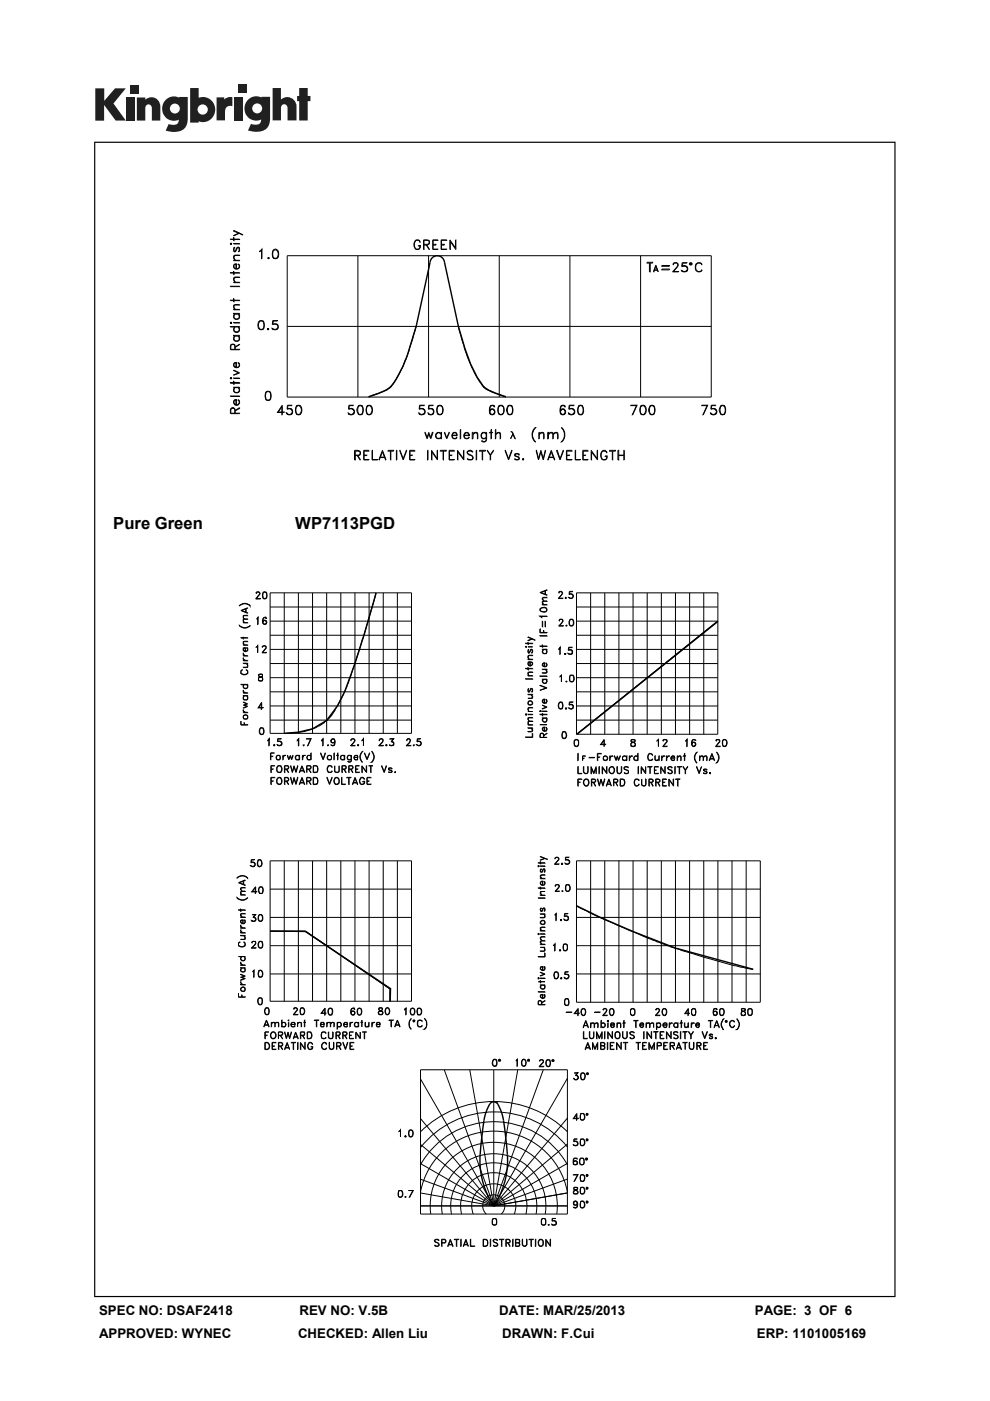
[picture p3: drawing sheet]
<svg xmlns="http://www.w3.org/2000/svg" width="210mm" height="297mm" viewBox="0 0 210 297" stroke-linecap="round" stroke-linejoin="round" font-family="sans-serif">
<defs><g id="words">
<g font-size="3.5">
<text x="24" y="112.1">Pure Green</text>
<text x="62.6" y="112.1">WP7113PGD</text>
</g>
<g font-size="2.8">
<text x="21" y="278.7">SPEC NO: DSAF2418</text>
<text x="63.5" y="278.7">REV NO: V.5B</text>
<text x="105.9" y="278.7">DATE: MAR/25/2013</text>
<text x="160.1" y="278.7">PAGE: 3 OF 6</text>
<text x="21" y="283.6">APPROVED: WYNEC</text>
<text x="63.2" y="283.6">CHECKED: Allen Liu</text>
<text x="106.5" y="283.6">DRAWN: F.Cui</text>
<text x="160.5" y="283.6">ERP: 1101005169</text>
</g>
</g></defs>
<g fill="#231f20">
<path d="M20.2 18.7h1.9v2.7l2.3-2.7h2.3l-2.6 3.2 2.6 3.7h-2.2l-2.4-3.3v3.3h-1.9z"/>
<path d="M26.7 20.7h1.8v4.9h-1.8z"/>
<path d="M49.6 20.7h1.8v4.9h-1.8z"/>
<path d="M27.6 18h1.8v1.8h-1.8z"/>
<path d="M50.6 17.9h1.8v1.8h-1.8z"/>
<path d="M29 20.7h1.8v.4a1.9 1.9 0 0 1 2.2-.3 1.9 1.9 0 0 1 1 2v2.8h-1.8v-2.7a.7 .7 0 0 0-.7-.8 .7 .7 0 0 0-.7 .8v2.7h-1.8z"/>
<path d="M45.9 20.6h1.7v.5a2.02 2.02 0 0 1 1.7-.5v1.9h-.2a1.12 1.12 0 0 0-1.4 1.3v1.7h-1.8z"/>
<path d="M57.8 18.7h1.8v2.4a1.98 1.98 0 0 1 2.2-.3 1.98 1.98 0 0 1 1.1 2v2.7h-1.9v-2.6a.7 .7 0 0 0-.7-.8 .7 .7 0 0 0-.7 .8v2.6h-1.8z"/>
<path d="M63.5 18.7h1.8v1.6h.5v1.1h-.5v4.1h-1.8v-4.1h-.5v-1.1h.5z"/>
<path d="M40.3 18.7v7.3h1.8v-.3a2.63 2.63 0 0 0 3.5-2.5 2.63 2.63 0 0 0-3.5-2.5v-2zM41.9 23.2a1.1 1.1 0 0 1 2.2 0 1.1 1.1 0 0 1-2.2 0z"/>
<path d="M35.3 21a2.56 2.56 0 0 0-.6 3.3 2.56 2.56 0 0 0 3.2 1.1 1.09 1.09 0 0 1-1.5 1.1l-.6-.2-.7 1.4a5.3 5.3 0 0 0 3.8-.2 2.69 2.69 0 0 0 .9-2.4v-4.5h-1.8v.1l-.8-.2a2.44 2.44 0 0 0-1.9 .5zM36 23a1.06 1.06 0 0 1 2.1 0 1.06 1.06 0 0 1-2.1 0z"/>
<path d="M52.8 21a2.56 2.56 0 0 0-.6 3.3 2.56 2.56 0 0 0 3.2 1 1.09 1.09 0 0 1-1.5 1.1l-.7-.1-.6 1.4a5.3 5.3 0 0 0 3.7-.3 2.69 2.69 0 0 0 1-2.3v-4.6h-1.8v.2l-.9-.3a2.44 2.44 0 0 0-1.8 .6zM53.5 23a1.06 1.06 0 0 1 2.1 0 1.06 1.06 0 0 1-2.1 0z"/>
</g>
<g fill="#000">
<path d="M122.2 155.7l29.9-24.1 .2 .2-30 24zM64.8 197.4l18 12.3h-.2l-17.9-12.1z"/>
<path d="M20 30v245h169.9v-245zM20.2 30.3h169.5v244.5h-169.5z"/>
</g>
<g fill="none" stroke="#000" stroke-width=".21">
<path d="M48.9 57.8l1.9 .1zM48.9 51.6l.1-.1 .1 .2-.1 .1zM48.9 50.7l1.9 .1zM49 51.6v.1zM49.5 59.8l1.3 .1zM49.5 55.2l1.3 .1zM49.5 57.6l.1 .6zM49.5 51.6l1.3 .1zM49.5 50.4l.1 .6zM49.5 48.8l2 1.1-2-.9zM49.6 58.8l1.2-.1-.9 .1-.2 .2-.1 .3 .3 .5a.77 .77 0 0 1-.3-1zM49.6 54.2l1.2-.1-.9 .1-.2 .1-.1 .4 .3 .5a.77 .77 0 0 1-.3-1z"/>
<path d="M49.6 53.2h.4M49.7 56.1l.4-.1v1l-.5-.4zM49.7 52.5v.8M50.1 57a.52 .52 0 0 0 .6-.4l-.1-.7a.61 .61 0 0 1 .1 1 .61 .61 0 0 1-.9 0 .61 .61 0 0 1 .1-1h.2v1.1M50.3 52.6h.4M50.4 52.5l-.6 .9a.6 .6 0 0 1 0-1l-.2 .2M50.6 52.5v.8M50.6 49.4l-1.1 .6 1.3-.6M50.7 53.2l-.1 .2a.58 .58 0 0 0-.1-1 1.03 1.03 0 0 0-.6 .9M55 53.2l.6-.4v2l-.1-1.7zM56.8 54.7l.2-.1 .1 .2h-.2zM56.9 54.7l.1 .1z"/>
<path d="M58 54.7h.8M58 53l.3-.2a.92 .92 0 0 1 .8 1.2l-.1 .5a.68 .68 0 0 1-1.2 0 1.83 1.83 0 0 1 .2-1.5zM58 53.1h.8M58.1 53a1.66 1.66 0 0 0 0 1.8M58.7 53a1.32 1.32 0 0 1 0 1.8M60.9 54.2h90v30h-90v-30M75.9 54.2v30M88.1 51l.6-.1 .5 .5-.3-.4h-.6a1.19 1.19 0 0 0 0 1.8l.6-.1 .2-.6h-.4h.5v.3l-.3 .4a.93 .93 0 0 1-1-.3 .93 .93 0 0 1 0-1.1zM89.9 51.8l1-.1v-.7h-1l-.1 1.9v-2h.8l.4 .1 .1 .5-.2 .3-.3 .2h-.7M90.4 52l.7 .9-.6-.9M90.9 54.2v30M91.8 50.9h1.1l-1 .1v1.8l1 .1h-1.1z"/>
<path d="M91.9 51.8h.6v.2h-.6M93.6 50.9h1.1l-1.1 .1v1.8l1.1 .1h-1.1zM93.6 51.8h.6v.2h-.6M95.4 50.9l1.2 1.7 .1-1.7v2l-1.2-1.7-.1 1.7zM105.9 54.2v30M120.9 54.2v30M135.9 54.2v30M137.2 55.6h1.2v.2h-1.2zM137.7 55.8v1.8h.2v-1.8M138.7 57.3h.8M138.8 57.2h.6M139.1 56.2l.5 1.4-.5-1.1-.5 1.1z"/>
<path d="M140.4 56.3h1.6v.2h-1.6zM140.4 57.1h1.6v.1h-1.6zM142.7 57.6h1.2h-1.2l.8-.9a.55 .55 0 0 0 0-.9h-.4l-.4 .3 .4-.4 .7 .2a.66 .66 0 0 1-.2 .8l-.9 .9M144.6 57.4l.3 .2M145.4 56.5l.3 .1a.64 .64 0 0 1-.3 1M145.8 56.8a.93 .93 0 0 0-1.2-.3l.1-.8h1l-.8 .1-.2 .7a.71 .71 0 0 1 1 .1 .71 .71 0 0 1-.2 1 .71 .71 0 0 1-1-.3h.1a.73 .73 0 0 0 1.2-.1M146.3 55.8h.4v.3h-.4zM146.4 55.8h.2l.1 .2-.2 .1-.1-.1zM147.6 56a.75 .75 0 0 1 1.3 .1 .78 .78 0 0 0-1-.2 .78 .78 0 0 0-.3 1 .73 .73 0 0 0 .5 .6 .73 .73 0 0 0 .8-.3 .81 .81 0 0 1-1.1 .4 .81 .81 0 0 1-.3-1.1zM48.9 68.4l.1-.1 .1 .2-.1 .1zM48.9 69.2l1.9 .1zM48.9 63.7h1.9z"/>
<path d="M48.9 60.7l1.9 .1zM49 68.4v.1zM49.5 71.1h1.3v.2h-1.3zM49.5 78.5l1.3 .6-1.3 .5 1.1-.5zM49.5 68.4l1.3 .1zM49.5 66.4h1.3v.2h-1.3zM49.5 65.6l1.3 .1zM49.5 63.3l.1 .7zM49.6 71.4l.2-.1a.69 .69 0 0 0 0 .9l.3 .1a.53 .53 0 0 0 .5-.1 .53 .53 0 0 0 .1-.6l-.1-.3 .2 .6a.67 .67 0 0 1-.6 .5 .67 .67 0 0 1-.7-.5zM49.6 69.5l.2-.2-.2 .4a.55 .55 0 0 0 .6 .7 .55 .55 0 0 0 .5-.7l-.1-.4 .2 .7a.63 .63 0 0 1-.6 .5 .63 .63 0 0 1-.6-.5zM49.6 66.8l.2-.2a.69 .69 0 0 0 0 .9l.3 .1a.53 .53 0 0 0 .5-.1 .53 .53 0 0 0 .1-.5l-.1-.4 .2 .6a.67 .67 0 0 1-.6 .5 .67 .67 0 0 1-.7-.5zM49.6 64.7l1.2-.1-1.1 .2a.64 .64 0 0 0 .2 .8 .65 .65 0 0 1-.3-.9z"/>
<path d="M49.7 77l.4-.1v1l-.5-.4zM49.9 73.6l.9-.6-.9 .6M49.9 74.1l-.1-1-.3-.1h-.5l-.1 .4v.7h1.9h-1.8v-1h.7l.1 1M50.1 77.9a.52 .52 0 0 0 .6-.4l-.1-.6a.61 .61 0 0 1 .1 .9 .61 .61 0 0 1-.9 0 .61 .61 0 0 1 .1-.9h.2v1M54.8 68.3a.68 .68 0 0 1 1.2 0 1.83 1.83 0 0 1-.2 1.5 .77 .77 0 0 1-1-.2zM55 69.7h.8M55 68.1h.8M55.1 68.1a1.32 1.32 0 0 0 0 1.7M55.7 68.1a1.66 1.66 0 0 1 0 1.7M56.7 69.7h.2l.1 .1-.2 .1zM56.8 69.7l.1 .1zM57.8 69.7l.3 .1"/>
<path d="M58.5 68.7l.4 .2v.3v.5l-.4 .1M58.9 69.1a.93 .93 0 0 0-1.1-.3v-.8h1.1l-.9 .1-.2 .6a.72 .72 0 0 1 1.1 .1 .72 .72 0 0 1-.2 1.1 .72 .72 0 0 1-1-.3h.1a.73 .73 0 0 0 1.1-.1M60.9 69.2h90M88.2 69.2a48.4 48.4 0 0 1-3.4 9.8l-1.5 2.5-.7 .8-2.3 1.2-2.1 .6M97.2 69.2a47.2 47.2 0 0 0 3.4 9.7 11.9 11.9 0 0 0 2.1 3.3l1.8 1 2.8 .9M48.9 80.2l.1-.1 .1 .1-.1 .1zM48.9 84l1.9 .1zM48.9 81.1h1.9v.2h-1.9zM49 80.2h.1M49.5 82.1l1.3 .1zM49.5 80.8l.1 .7zM49.5 80.2h1.3z"/>
<path d="M49.6 82.4l.2-.2-.2 .3a.56 .56 0 0 0 .6 .7 .56 .56 0 0 0 .5-.7l-.1-.3 .2 .6a.68 .68 0 0 1-.6 .5 .68 .68 0 0 1-.7-.5zM49.7 84.9l.4-.1v1l-.5-.4zM49.9 87l.9-.6v.2l-.9 .5M49.9 87.6l-.2-1-.5-.2-.3 .5v.8h1.9l-1.8-.1v-.9h.7l.1 .9M50.1 85.8a.56 .56 0 0 0 .6-.3 .56 .56 0 0 0-.2-.7l.1-.1a.65 .65 0 0 1 .1 1 .65 .65 0 0 1-1 0 .65 .65 0 0 1 .2-1h.2v1.1M56.5 84.7h.7M56.5 83a.65 .65 0 0 1 .9 .3 1.83 1.83 0 0 1-.2 1.5 .65 .65 0 0 1-.9-.2 1.83 1.83 0 0 1 .2-1.6zM56.5 83.1h.7M56.6 83a1.66 1.66 0 0 0 0 1.8M57.2 83a1.66 1.66 0 0 1 0 1.8M58.9 87.4h1.4h-1.4l1-1.5v2l-.1-1.6-.9 1.1M60.9 87.7l.2 .2"/>
<path d="M61.6 86.7a.68 .68 0 0 1 0 1.2M62 87.1a.78 .78 0 0 0-1.1-.3l.1-.9h.9l-.8 .1-.1 .7a.71 .71 0 0 1 1 .2 .71 .71 0 0 1-.3 1 .71 .71 0 0 1-1-.4h.2l.1 .3a.71 .71 0 0 0 1-.4M62.9 87.8h.8M62.9 86a.81 .81 0 0 1 1 .1 .81 .81 0 0 1 .1 1l-.1 .4a.71 .71 0 0 1-1 .4 1.79 1.79 0 0 1 0-1.9zM62.9 86.2l.4-.2 .4 .2M63 86a1.79 1.79 0 0 0 0 1.9M63.6 86a1.42 1.42 0 0 1 0 1.9M73.9 87.7l.4 .2M74.7 86.7l.4 .5-.2 .5-.2 .2M75.1 87.1a.84 .84 0 0 0-1.2-.3l.1-.9h.9l-.8 .1-.1 .7a.72 .72 0 0 1 1.1 .1 .72 .72 0 0 1-.2 1 .72 .72 0 0 1-1.1-.3h.1a.65 .65 0 0 0 1 .3l.2-.4M75.4 96.5l.9-.1v-.7h-.9v1.8h-.2v-2h.8l.4 .2 .1 .5-.2 .3-.9 .1M75.8 96.6l.7 .9-.6-.9"/>
<path d="M76 87.8h.8M76 86a.64 .64 0 0 1 1 .3 1.83 1.83 0 0 1-.2 1.6l-.5 .1a1.24 1.24 0 0 1-.3-2zM76 86.2l.3-.2 .5 .2M76.1 86a1.79 1.79 0 0 0 0 1.9M76.7 86a1.79 1.79 0 0 1 0 1.9M77.1 95.5h1.1v.2h-1v1.7l1 .1h-1.1zM77.2 96.5l.6 .1h-.6M77.9 87.8h.8M77.9 86a.81 .81 0 0 1 1 .1 .81 .81 0 0 1 .1 1l-.1 .4a.71 .71 0 0 1-1 .4 1.79 1.79 0 0 1 0-1.9zM77.9 86.2l.3-.2 .5 .2M78 86a1.79 1.79 0 0 0 0 1.9M78.6 86a1.42 1.42 0 0 1 0 1.9"/>
<path d="M78.9 95.5l.1 1.9 1.1 .1h-1.2zM80.5 97h1.2M80.7 96.9h.9M81.1 95.5l.8 2-.8-1.7-.7 1.7zM82.3 95.5h1.2v.2h-1.2zM82.8 95.7v1.8l.1-1.8M84.1 95.5l.1 2zM84.8 95.5l.7 1.8 .8-1.8-.8 2zM86.9 95.5h1.1v.2h-1v1.7l1 .1h-1.1zM87 96.5l.5 .1h-.5M88.9 87.7l.3 .2M89.7 86.7a.71 .71 0 0 1 .3 1l-.3 .2"/>
<path d="M90.1 87.1a.84 .84 0 0 0-1.2-.3l.1-.9h1l-.9 .1-.1 .7a.72 .72 0 0 1 1 .1 .72 .72 0 0 1-.2 1 .72 .72 0 0 1-1-.3h.1a.65 .65 0 0 0 .9 .3l.3-.4M90.1 91.7l.5 1.1 .3-1.1 .5 1.1 .3-1.1h.2l-.5 1.3-.5-1-.3 1zM90.7 95.5l.1 2zM90.9 87.7l.2 .2M91.5 95.5l1.2 1.8 .1-1.8v2l-1.2-1.7-.1 1.7zM91.6 86.7a.68 .68 0 0 1 0 1.2M92 87.1l-.2-.3-.3-.1-.6 .1v-.9h1l-.9 .1-.1 .7a.68 .68 0 0 1 1 .1 .68 .68 0 0 1-.2 1 .68 .68 0 0 1-.9-.3h.1a.6 .6 0 0 0 .9 .3l.2-.4M92.6 91.8l.3-.1 .5 .1 .2 .2-.5-.2a.64 .64 0 0 0-.5 .3 .64 .64 0 0 0 0 .7l.3 .1 .7-.1-.7 .2a.69 .69 0 0 1-.3-1.2zM92.9 86.2l.3-.2 .4 .2M92.9 87.8h.7M92.9 86a.81 .81 0 0 1 .9 .1 .81 .81 0 0 1 .2 1l-.1 .4a.71 .71 0 0 1-1 .4 1.79 1.79 0 0 1 0-1.9zM93.1 86a1.42 1.42 0 0 0 0 1.9"/>
<path d="M93.4 95.5h1.3v.2h-1.3zM93.6 86a1.42 1.42 0 0 1 0 1.9M93.6 91.7v1.3zM94 95.7v1.8l.1-1.8M94.2 91.7l.5 1.2 .6-1.2-.6 1.3zM95.3 95.5h1.1v.2h-1.1v1.7l1.1 .1h-1.1zM95.3 96.5l.5 .1h-.5M95.9 92.3l.2 .6h.5l.3-.2v.1a.64 .64 0 0 1-.8 0 .64 .64 0 0 1-.2-.8 .64 .64 0 0 1 .9-.2l.1 .6h-1M96.3 91.8h.3l.3 .5h-1zM97 95.5l1.3 1.8 .1-1.8v2l-1.3-1.7-.1 1.7zM97.6 91.1l.1 1.9zM98.5 92.3l.1 .6a.48 .48 0 0 0 .8-.2l.2 .1a.67 .67 0 0 1-.9 .1 .67 .67 0 0 1-.3-.9 .67 .67 0 0 1 .9-.2l.3 .6h-1.1"/>
<path d="M98.6 92l.3-.2a.44 .44 0 0 1 .5 .5h-.9zM99.1 95.8l.4-.3h.4l.4 .3-.4-.1-.8 .1 .1 .4 1 .6 .1 .5a.86 .86 0 0 1-1.2 0l.4 .1 .7-.1v-.4l-.1-.2a1.04 1.04 0 0 1-1-.9zM100.2 91.7h.1v1.3h-.1zM100.6 91.8h.7v1.2l-.1-1.1-.4-.1-.5 .3zM101 95.5l.1 2zM101.7 95.5h1.3v.2h-1.3zM102.2 91.8l.3-.1 .5 .1 .1 .2-.3-.2a.6 .6 0 0 0-.7 .6 .6 .6 0 0 0 .7 .5l.3-.1-.6 .2a.76 .76 0 0 1-.3-1.2zM102.3 95.7v1.8l.1-1.8M103.1 91.7l.1 1.4a.6 .6 0 0 1-.4 .6 .6 .6 0 0 1-.7-.2l.5 .1 .4-.1zM103.8 91.7l.7 .1zM103.9 87.2l.4-.4 .4 .1 .2 .3M103.9 87.4l.2 .4 .2 .1 .4-.1 .2-.4"/>
<path d="M104 96.5l.7-1-.6 1v1l-.1-1-.7-1 .8 1M104.1 86.2l.2-.2 .5 .2M104.1 91.1l.1 1.9zM104.1 86a2.12 2.12 0 0 0-.1 1.7l.2 .2M104.2 86.8l-.3 .5M104.6 86.8a.62 .62 0 0 1 .3 .5 .62 .62 0 0 1-.3 .6M104.7 86l.2 .3a.54 .54 0 0 0-.8-.3 1.79 1.79 0 0 0 0 1.9 .61 .61 0 0 0 .8-.2 .61 .61 0 0 0-.2-.8 .61 .61 0 0 0-.8 .1M105.1 91.1l.1 1.9zM105.4 91.8h.7l.1 1.2-.2-1.1-.3-.1-.5 .3zM105.8 86.2l.4-.2 .4 .2M105.8 87.8h.8M105.8 86a.81 .81 0 0 1 1 .1 .81 .81 0 0 1 .1 1l-.1 .4a.71 .71 0 0 1-1 .4 1.79 1.79 0 0 1 0-1.9z"/>
<path d="M106 86a1.42 1.42 0 0 0 0 1.9M106.5 86a1.42 1.42 0 0 1 0 1.9M107.1 95.5l.8 1.8 .7-1.8-.7 2zM107.8 86.2l.2-.2 .5 .2M107.8 87.8h.7M107.8 86a.64 .64 0 0 1 .9 .3 1.83 1.83 0 0 1-.2 1.6h-.5a1.24 1.24 0 0 1-.2-1.9zM107.9 86a1.79 1.79 0 0 0 0 1.9M108.3 91.5l.4 .2 .6 1.3M108.5 86a1.79 1.79 0 0 1 0 1.9M108.5 91.5l.6 1.4 .3 .1M108.8 92l-.5 1M109.2 96.6a1.03 1.03 0 0 1 1 .6v.1a.6 .6 0 0 1-1.1 0l.2 .1"/>
<path d="M109.2 97.3h.9M109.2 96.4l.3-.2 .6 .2M109.3 96.2v.5M110 96.2l.2 .3a.6 .6 0 0 0-1-.3v.5l.9 .3M110 96.9v.5M110.8 97.3h.2l.1 .1-.2 .1zM110.9 97.3l.1 .1zM113.4 90.8l.2-.1a2.01 2.01 0 0 0 0 3 1.91 1.91 0 0 1-.2-2.9zM113.7 95.5l.5 1.8 .5-1.8 .5 1.8 .5-1.8-.5 2-.5-1.7-.5 1.7zM114.3 91.7l.1 1.3zM114.6 91.8h.7l.1 1.2-.2-1.1-.3-.1-.5 .3zM116.2 91.7h.1v1.3h-.1z"/>
<path d="M116.3 97h1.2M116.4 96.9h1M116.6 91.8h.7v1.2l-.1-1.1-.4-.1-.5 .3zM116.9 95.5l.8 2-.8-1.7-.7 1.7zM117.6 91.8h.7l.1 1.2-.2-1.1-.3-.1-.6 .3zM118 95.5h.2l.6 1.8 .7-1.8-.7 2zM118.9 87.4l.1 .4 .3 .1 .4-.1 .2-.4M118.9 87.2l.4-.4 .4 .1 .2 .3M119 86.2l.3-.2 .5 .2M119 90.7a1.88 1.88 0 0 1 0 3 2.03 2.03 0 0 0 0-3zM119.1 86a2.12 2.12 0 0 0-.1 1.7l.2 .2M119.2 86.8l-.3 .5"/>
<path d="M119.5 86.8a.62 .62 0 0 1 .4 .5 .62 .62 0 0 1-.4 .6M119.7 86l.2 .3a.54 .54 0 0 0-.9-.3 1.79 1.79 0 0 0 0 1.9 .61 .61 0 0 0 .9-.2 .61 .61 0 0 0-.2-.8 .61 .61 0 0 0-.8 .1M120.1 95.5h1.2v.2h-1.1v1.7l1.1 .1h-1.2zM120.2 96.5l.6 .1h-.6M120.6 87.7l.4 .2M121.4 86.7a.71 .71 0 0 1 .3 1l-.3 .2M121.8 87.1a.84 .84 0 0 0-1.2-.3l.1-.9h1l-.9 .1-.1 .7a.72 .72 0 0 1 1.1 .1 .72 .72 0 0 1-.2 1 .72 .72 0 0 1-1-.3 .65 .65 0 0 0 1 .3l.2-.4M122 95.5l.1 1.9 1 .1h-1.1zM122.8 86.2l.2-.2 .5 .2M122.8 87.8h.7M122.8 86h.7l.3 .8v.6l-.5 .6-.6-.2-.2-.4zM122.8 86a1.79 1.79 0 0 0 0 1.9"/>
<path d="M123.4 86a1.79 1.79 0 0 1 0 1.9M123.6 95.5h1.1v.2h-1v1.7l1 .1h-1.1zM123.7 96.5l.5 .1h-.5M125.4 95.5l1.3 1.8v-1.8v2l-1.2-1.7-.1 1.7zM127.9 95.5h.4l.5 .5-.5-.3h-.4a1.08 1.08 0 0 0 0 1.7h.4a.52 .52 0 0 0 .4-.6l-.4-.1h.5a.67 .67 0 0 1-.5 .8h-.4a1.23 1.23 0 0 1 0-2zM129.3 95.5h1.3v.2h-1.3zM129.9 95.7v1.8l.1-1.8M131.1 95.5h.1v2h-.1zM131.2 96.6h1.1M131.2 96.5h1.1M132.3 95.5l.1 2zM135 85.9l-.9 2 1-2h-1.3l1.2 .1"/>
<path d="M136 86a.81 .81 0 0 1 .9 .1 .81 .81 0 0 1 .2 1l-.1 .4a.71 .71 0 0 1-1 .4 1.79 1.79 0 0 1 0-1.9zM136 86.2l.3-.2 .4 .2M136 87.8h.7M136.1 86a1.79 1.79 0 0 0 0 1.9M136.6 86a1.42 1.42 0 0 1 0 1.9M137.9 86.2l.3-.2 .5 .2M137.9 87.8h.8M137.9 86a.64 .64 0 0 1 .9 .3 1.83 1.83 0 0 1-.1 1.6h-.5a1.24 1.24 0 0 1-.3-1.9zM138 86a1.79 1.79 0 0 0 0 1.9M138.6 86a1.79 1.79 0 0 1 0 1.9M150 85.9l-.9 2 1-2h-1.3l1.2 .1M150.8 87.7l.2 .2"/>
<path d="M151.5 86.7l.5 .5-.2 .5-.3 .2M152 87.1a.84 .84 0 0 0-1.2-.3l.1-.9h.9l-.9 .1v.7a.72 .72 0 0 1 1 .1 .72 .72 0 0 1-.2 1 .72 .72 0 0 1-1-.3h.1a.65 .65 0 0 0 .9 .3l.3-.4M152.9 86.2l.2-.2 .6 .2M152.9 87.8h.8M152.9 86a.64 .64 0 0 1 .9 .3 1.83 1.83 0 0 1-.1 1.6h-.6a1.24 1.24 0 0 1-.2-1.9zM153 86a1.79 1.79 0 0 0 0 1.9M153.6 86a1.79 1.79 0 0 1 0 1.9M50.8 132.6a1.52 1.52 0 0 0 2.2 0 1.39 1.39 0 0 1-2.2 0zM50.9 128.3a1.39 1.39 0 0 1 2.1 .2v-.2a1.63 1.63 0 0 0-2.2 .2zM51.1 135.2l1.4 .1zM51.1 129.4l1.4-.5-1.2 .5 1.2 .6zM51.6 139.4v.3l.4 .3-.4-.2z"/>
<path d="M51.6 138.4v.3l.4 .3-.4-.2zM51.6 137.4l.4-.1v.8l.5-.3v-.4h-.2h.2v.5a.55 .55 0 0 1-.9 0zM51.6 139l.9 .1zM51.6 136.7l.9 .1zM51.6 132l.9 .1zM51.6 135v.5M51.6 136h.9h-.8l-.1 .4 .3 .3-.3-.2zM51.6 131.3l.9-.1-.9 .3 .3 .5-.3-.2zM51.6 130.5h.9h-.8a.45 .45 0 0 0 .2 .7l-.3-.1zM51.7 137.4h.3v.7l-.4-.3zM52.1 129.1v.7M52.2 129v.9"/>
<path d="M54.3 137.1l.4-.2v1.5v-1.3zM54.3 125.8h.1M54.3 126.9l.9 .1h-1l.9-1.1-.3-.3h-.2l-.3 .2a.43 .43 0 0 1 .5-.3 .43 .43 0 0 1 .4 .4l-.9 1.1M54.4 131.2l.3-.3v1.5v-1.3zM55.6 138.3l.9 .1h-.9M55.8 137h.5l.1 .5-.8 .9 .8-1.1-.2-.3-.6 .2zM55.8 132.1l.3 .2 .4-.2M55.8 131.8l.3-.2 .4 .2M55.8 126.8h.6M55.8 125.6l.4-.1 .4 .3v.9l-.2 .2h-.6l-.1-.6zM55.8 125.6h.6M55.9 131l-.1 .2a.9 .9 0 0 0 .2 1.1"/>
<path d="M55.9 131.1h.5M55.9 125.6l-.1 .2v.9l.1 .2M56 131.6l-.2 .3M56.3 131.6l.2 .3-.2 .4M56.3 125.6a1.02 1.02 0 0 1 0 1.3M56.4 131l.1 .1zM56.4 131l-.1-.1a.8 .8 0 0 0-.6 .7 .8 .8 0 0 0 .5 .8l.2-.1 .2-.3-.2-.4-.3-.1-.3 .2M57.3 131.7h30M57.3 128.7h30M57.3 137.7h30M57.3 134.7h30M57.3 125.7h30v29.8h-30z"/>
<path d="M60.3 125.7v29.8M63.3 125.7v29.8M66.3 125.7v29.8M69.3 125.7v29.8M72.3 125.7v29.8M75.3 125.7v29.8M78.3 125.7v29.8M79.7 125.7l-2.6 9.3-2.8 8.7-.6 1.4a24.8 24.8 0 0 1-2.6 5.3l-.7 1.2-1 1.1-1.6 1.2-.9 .4-2.7 .9-4 .3M81.3 125.7v29.8M84.3 125.7v29.8M111.5 137.1h.1M111.5 136.4l1.5 .1z"/>
<path d="M111.5 137.1l.1 .1-.1-.1zM112 139.8l1 .1zM112 136.2l.1 .4zM112 135l1.5 .8zM112 137.1h1M112.1 139l.9-.1-.9 .2 .1 .7-.2-.4zM112.1 138.3h.2M112.1 137.7v.7M112.6 137.7l-.3 .7-.2 .1-.1-.3 .1-.5v.1M112.6 137.8h.3M112.8 137.7v.7M112.8 135.5l-.8 .4 1-.4"/>
<path d="M112.9 138.3l-.2 .2a.45 .45 0 0 0 .3-.5 .45 .45 0 0 0-.4-.3l-.4 .7M114.5 125.6l1.5-.6-1.2 .6 1.2 .6zM114.5 130.6l1.5 .1h-1.3l.1 .3zM114.5 137l1.5 .1zM114.5 134.8l1.5 .1zM114.5 133.3l.1 .8 1.4 .1h-1.5zM114.6 129l.6-.1 .7 .1M114.6 129.4a1.02 1.02 0 0 0 1.3 0M114.6 129l1-.2 .4 .3-.1 .5a1.03 1.03 0 0 1-1.4-.2zM114.7 129v.5M115 128.2l1 .1zM115 137.7h1z"/>
<path d="M115 136.7l.1 .5zM115 131.7l.1 1.2zM115.1 127.5l.9-.1-.9 .3 .3 .5-.4-.4zM115.1 126.7h.9h-.8l-.1 .4 .3 .3-.4-.3zM115.1 137.9l.2-.2-.2 .4a.43 .43 0 0 0 .4 .5 .43 .43 0 0 0 .4-.5v-.4l.1 .4-.1 .5h-.6a.45 .45 0 0 1-.2-.7zM115.3 134.1l.1-.4v.4M115.6 125.3v.7M115.6 131.7l.1 1.2zM115.7 125.2v.9M115.9 129v.5M118.5 137.6l.3-.4v1.6l-.1-1.4zM118.5 126.8l.9 .1h-1l.8-1.1-.1-.3h-.4l-.2 .2 .1-.2 .5-.1 .2 .4-.8 1.1"/>
<path d="M118.6 132.7h.9h-1l.8-1-.1-.4h-.4l-.2 .3 .1-.2 .6-.1 .1 .4-.8 1M119.8 138.6l.2 .1-.2 .1zM119.8 138.6l.1 .1zM119.9 126.7h.2l-.1 .2zM119.9 126.7l.1 .1zM120.1 132.6v.1zM120.1 132.7h.1M120.1 132.6h.1M120.5 138.6l.3 .1M120.7 126.7l.2 .1M120.9 131.3h.6l.1 .3 .1 .5-.4 .6-.5-.2-.1-.4zM120.9 131.4h.6"/>
<path d="M121 131.3a1.02 1.02 0 0 0 0 1.4M121.1 137.8l.3 .2v.6l-.3 .1M121.3 126a.47 .47 0 0 1 .2 .4 .47 .47 0 0 1-.2 .4M121.4 138.2a.54 .54 0 0 0-.9-.3l.1-.7h.8l-.7 .1-.1 .5a.54 .54 0 0 1 .8 .2 .54 .54 0 0 1-.2 .7 .54 .54 0 0 1-.8-.2l.2 .1a.52 .52 0 0 0 .8-.2M121.5 131.3l.1 .6-.1 .6v.2h-.6M121.5 126.6a.52 .52 0 0 1-.8 .1M121.5 126.2l-.3-.2-.5 .1 .1-.7h.7l-.6 .1-.1 .5h.6a.51 .51 0 0 1 .2 .6 .51 .51 0 0 1-.6 .3l-.3-.2M122.3 131.7h29.9l-29.9 24M122.3 128.7h29.9M122.3 125.7h30l-.1 30h-29.9zM122.3 137.7h29.9M122.3 134.7h29.9"/>
<path d="M125.3 125.7v30M128.3 125.7v30M131.3 125.7v30M134.3 125.7v30M137.3 125.7v30M140.3 125.7v30M143.3 125.7v30M146.3 125.7v30M149.3 125.7v30M51.1 145.1l1.4 .1zM51.1 152.9v.8h1.4l-1.4-.1M51.3 142.1l.1-.1a.52 .52 0 0 0-.3 .5 .52 .52 0 0 0 .5 .5 .82 .82 0 0 0 1-.4l-.4-.6 .3 .2v.6l-.1 .1a1.01 1.01 0 0 1-1.3-.1v-.6z"/>
<path d="M51.6 140.6l.9 .1zM51.6 140l.9 .1zM51.6 147.7l.2-.1-.2 .3 .1 .3 .5 .2 .3-.2v-.3l-.1-.3 .1 .1v.5l-.1 .2h-.6l-.2-.2zM51.6 145.3l.2-.1-.2 .2 .1 .4 .5 .1 .3-.1v-.4l-.1-.2 .1 .1v.5a.55 .55 0 0 1-.9 0zM51.6 146.3v.2l.4 .4-.4-.3zM51.6 148.8l.9 .4-.7 .3 .7 .3-.9 .4 .8-.4-.8-.3 .8-.3zM51.6 147.5l.9 .1zM51.6 146.9l.9 .1zM51.6 150.4v.3l.4 .3-.4-.2zM51.6 151l.9 .1zM51.8 153.6v-.4l.1 .4M51.8 151.6a.55 .55 0 0 1 .7 .2v.5l-.1 .2h-.6l-.2-.2v-.5z"/>
<path d="M52.3 140.7l.2 .3v.5h-.9l.9-.1v-.4zM54.8 150l1 .1h-1.1l.8-1.2v1.5l-.1-1.2-.6 .9M54.8 144.2l.3 .1M54.9 143l-.1 .2 .2 .3 .7 .2v.6a.52 .52 0 0 1-.9-.4l.2-.2 .7-.3v-.4zM54.9 143.1h.8M55 143v.4l.6 .2 .2 .3-.1 .4-.3 .1-.6-.1v-.6l.8-.3v-.4M55.2 154.4h.6M55.2 154.3h.6l.1 .3 .1 .6-.4 .5-.5-.2-.1-.3zM55.3 154.3a1.02 1.02 0 0 0 0 1.4M55.7 144.2l-.2 .1M55.8 154.3l.1 .6-.1 .6v.2h-.6M56.8 156.9l.3-.3v1.5l-.1-1.3z"/>
<path d="M57.3 149.7h30M57.3 146.7h30M57.3 143.7h30M57.3 140.7h30M57.3 152.7h30M57.4 159.7v1.4v-1.4h.8M58 158h.3l-.2 .1zM58.1 158h.1zM58.9 158h.2M59.4 157.2l.3 .3-.1 .5h-.2M59.7 157.5a.64 .64 0 0 0-.8-.2v-.7h.7l-.6 .1-.1 .5a.59 .59 0 0 1 .7 0 .59 .59 0 0 1 .2 .7l-.7 .2-.3-.2 .1 .1a.64 .64 0 0 0 .8-.2M63 156.9l.4-.3v1.5l-.1-1.3z"/>
<path d="M64.3 158h.2l-.1 .1zM64.4 158h.1M65.9 156.6l-.7 1.5 .8-1.5h-1l.9 .1M65.9 159.7l.1 1.4zM67.9 159.7l.6 1.2 .5-1.2-.5 1.4zM68.2 156.9l.3-.3v1.5v-1.3zM69.5 158h.1v.1zM69.6 158h.1M70.2 157l.4-.3 .3 .1 .1 .2M70.2 157.2l.2 .3h.5l.1-.3M70.3 158h.6M70.5 156.7l-.3 .3 .3 .5"/>
<path d="M70.7 156.7a1.03 1.03 0 0 1 .1 1.3M70.8 159.7l.1 1.4zM71 157.4l-.3 .1-.5-.1a.46 .46 0 0 1 .3-.7 .46 .46 0 0 1 .6 .4 .75 .75 0 0 1-.4 1l-.5-.1h.2M71 157.1l-.3 .4M71.6 159.7l.1 1.4zM74.4 158l.9 .1h-.9M74.5 156.8l.5-.2 .3 .4-.9 1.1 .8-1.1a.43 .43 0 0 0-.4-.3 .43 .43 0 0 0-.4 .3zM75.8 158h.3l-.2 .1zM75.9 158h.1zM76.7 156.9l.4-.3v1.5v-1.3zM76.8 159.3h.1a1.52 1.52 0 0 0 0 2.3 1.44 1.44 0 0 1-.1-2.3zM77.3 159.7l.6 1.2 .5-1.2-.5 1.4z"/>
<path d="M78.8 159.3a1.39 1.39 0 0 1 0 2.3l.2-.1a1.62 1.62 0 0 0-.2-2.2zM80.4 158l.9 .1h-1l.9-1.1a.43 .43 0 0 0-.4-.3 .43 .43 0 0 0-.4 .3l.3-.4 .5 .2v.4l-.8 .9M81.8 158h.3l-.2 .1zM81.9 158h.1zM82.6 158h.2M83 157.2l.5 .3v.5l-.6 .1-.3-.2 .1 .1a.64 .64 0 0 0 .8-.2M83.2 157.3l.3 .3-.1 .4h-.2M83.4 156.7l-.7-.1h.8l-.5 .7M83.4 156.6l-.5 .7 .6 .2M86.2 158l1 .1h-1.1l.7-.6 .2-.5-.2-.3h-.3l-.2 .3-.1-.1 .3-.3h.3l.3 .4-.2 .5-.7 .6M87.7 158h.1v.1zM87.8 158h.1"/>
<path d="M88.4 158h.3M89 157.2a.47 .47 0 0 1 .3 .4 .47 .47 0 0 1-.3 .4M89.3 157.5a.6 .6 0 0 0-.9-.2l.1-.7h.7l-.6 .1-.1 .5h.6a.51 .51 0 0 1 .2 .6 .51 .51 0 0 1-.5 .3l-.5-.2 .2 .1a.52 .52 0 0 0 .8-.2M111.5 151.4h.1v.2zM111.5 156.3h1.4l.1-.8v.9zM111.5 143.9l1.5 .1zM111.5 141.7l1.5 .1zM111.5 151.4l.1 .1zM112 155.1l.8-.1 .1-.3-.3-.3 .4 .3-.1 .4-.3 .1zM112 154.3l1 .1zM112 153.6l1 .1zM112 151.4l1 .1z"/>
<path d="M112 147.2l1 .1zM112 150.9h1M112 152.3l.2-.2h.8l-.9 .1 .1 .7zM112 143.2l1 .1zM112 141.5l.1 .6zM112 142.6l.2-.1h.8l-.9 .1v.5l.1 .1zM112.1 148.8a.45 .45 0 0 1 .6-.1 .45 .45 0 0 1 0 .7h-.6zM112.1 153l.9-.1-.9 .2v.4l.1 .1a.45 .45 0 0 1-.1-.6zM112.1 150.1l.9-.1-.9 .2 .1 .7a.55 .55 0 0 1-.1-.8zM112.1 146.6h.2M112.1 146v.7M112.1 140.4h.3v.7l-.3-.1z"/>
<path d="M112.4 141.1l.4-.1a.36 .36 0 0 0-.2-.6h.1a.48 .48 0 0 1 .1 .7 .48 .48 0 0 1-.7 0l-.1-.3 .1-.4h.4v.7M112.6 146l-.3 .7h-.2l-.1-.4 .1-.4v.2M112.6 146.1h.3M112.6 147.3l.4 .3-.1 .5h-.9l.8-.1 .1-.4zM112.8 146v.7M112.9 146.6l-.2 .1h.2a.48 .48 0 0 0-.3-.8l-.4 .8M114.5 150.8l.2-.1 .1 .2zM114.5 151.4l1.5 .1zM114.5 145.3l1.5 .6-1.5 .5 1.4-.5zM114.5 143.3l1.5 .1zM114.5 153.6h1.5M114.6 156.4v-.6l.2-.3 .4 .1 .1 .8"/>
<path d="M114.6 150.8l.1 .1zM115 152.2l1 .1zM115 151.3l.1 .5zM115 150.8l1 .1zM115 149.5l1 .4-1 .4 .9-.4zM115 144l1 .1zM115 142.6h.9v-.3l-.1-.3 .2 .3v.3l-.2 .1zM115 141.9l1 .1zM115.1 152.4l.2-.1-.2 .2a.43 .43 0 0 0 .4 .6 .43 .43 0 0 0 .4-.6v-.2l.1 .2-.1 .6a.53 .53 0 0 1-.7-.1 .53 .53 0 0 1-.1-.6zM115.1 144.2l.2-.1-.2 .2a.43 .43 0 0 0 .4 .6 .43 .43 0 0 0 .4-.6v-.2l.1 .2-.1 .5a.53 .53 0 0 1-.7 0 .53 .53 0 0 1-.1-.6zM115.2 154.3l.2-.1v.8l-.3-.3zM115.2 148.4l.2-.1v.8l-.3-.4z"/>
<path d="M115.2 140.7l.2-.1v.7l-.3-.3zM115.4 155.9l.6-.5zM115.4 156.4l-.1-.8-.3-.2-.3 .1-.2 .9h1.5M115.4 155l.5-.1v-.7l.1 .3-.1 .5h-.6a.45 .45 0 0 1-.3-.5 .45 .45 0 0 1 .5-.3v.8M115.4 149.1l.5-.1v-.8l.1 .4-.1 .5h-.6a.45 .45 0 0 1-.3-.6 .45 .45 0 0 1 .5-.3v.9M115.4 141.3h.5v-.8l.1 .4a.47 .47 0 0 1-.6 .5l-.4-.4 .1-.3 .3-.2h.1v.8M118.7 148.9h.5l.2 .6-.1 .6a.47 .47 0 0 1-.4 .3 .47 .47 0 0 1-.4-.3 1.15 1.15 0 0 1 .2-1.2zM118.7 149h.5M118.7 150.2h.5M118.7 148.9a1.02 1.02 0 0 0 0 1.4M118.7 143.4l.4-.2v1.4v-1.4zM119.2 148.9l.1 .6-.1 .8"/>
<path d="M119.3 155.3h.6M119.3 156.4h.6M119.3 155.2l.5-.1a.96 .96 0 0 1 .2 1.3l-.5 .2a1.09 1.09 0 0 1-.2-1.4zM119.4 155.2l-.2 .6 .2 .7M119.8 155.2a1.02 1.02 0 0 1 0 1.3M120 150.1l.2 .1-.1 .1h-.2zM120 150.2l.1 .1zM120 144.5h.3zM120.1 144.5h.1M120.7 150.1l.2 .2M120.9 143.2h.6M120.9 144.5h.6"/>
<path d="M120.9 143.2h.6l.2 .2 .1 .6-.4 .6-.5-.2-.1-.4zM121 143.2l-.1 .2v.9l.1 .2M121.3 149.4l.2 .2v.5l-.2 .2M121.5 143.2a1.02 1.02 0 0 1 0 1.3M121.5 150a.52 .52 0 0 1-.8 .1M121.5 149.7a.6 .6 0 0 0-.8-.2l.1-.7h.7l-.6 .1-.1 .5h.6l.2 .3-.2 .6-.3 .1-.4-.3M122 156.9h.6M122 158.1h.6M122 156.9a.55 .55 0 0 1 .7 .1v1l-.1 .2-.4 .1-.4-.3v-1zM122 156.9a.99 .99 0 0 0 0 1.3M122.3 149.7h29.9M122.3 146.7h29.9"/>
<path d="M122.3 143.7h29.9M122.3 140.7h29.9M122.3 152.7h29.9M122.5 156.9a.99 .99 0 0 1 0 1.3M122.6 159.7v1.6zM126.7 159.7h.8l-.7 .1v1.5zM127.5 157.8l1 .1h-1.1l.7-1.1v1.5M128.1 156.9l-.6 1M133.8 158l.3 .2M133.9 156.9v.4a.65 .65 0 0 1 .8 .8 .52 .52 0 0 1-.9-.3l.9-.7v-.2l-.3-.1zM133.9 156.9h.8M134 156.9v.4l.7 .3v.5l-.3 .2-.6-.2v-.5l.8-.3v-.4"/>
<path d="M134.7 158l-.2 .2M135.3 159.7v1.6zM137.7 159.8l.3-.1 .5 .5-.6-.4a.79 .79 0 0 0-.1 1.4l.7-.3-.6 .4a.84 .84 0 0 1-.2-1.5zM139.3 157l.4-.2v1.5v-1.4zM140.6 158.2l.9 .1h-.9M140.7 156.9h.7a.45 .45 0 0 1-.1 .6l-.7 .8 .6-.8a.45 .45 0 0 0 .1-.6h-.5l-.2 .2zM145.2 159.7v1.6zM145.4 157l.3-.2v1.5v-1.4zM146.8 157.9l.3 .3 .4-.3M146.8 157.7l.3-.3 .4 .3M147 157.4l-.2 .4M147.3 157.4a.48 .48 0 0 1 0 .8"/>
<path d="M147.4 156.9h.1h-.1a.45 .45 0 0 0-.6 .1 .91 .91 0 0 0 .3 1.3h.1a.51 .51 0 0 0 .4-.4 .51 .51 0 0 0-.2-.5h-.5l-.1 .1M147.4 156.9h-.5l-.1 .1a.99 .99 0 0 0 .2 1.2M147.6 159.7l.3-.2-.2 .2a1.54 1.54 0 0 0 .2 2.1 1.45 1.45 0 0 1-.3-2.1zM151 159.7l.6 1.6-.6-1.3-.6 1.3zM151.8 158.2l1 .1h-1l.6-.8a.45 .45 0 0 0 .1-.6h-.6l-.1 .2a.43 .43 0 0 1 .5-.3 .43 .43 0 0 1 .4 .4l-.9 1.1M151.9 159.5a1.4 1.4 0 0 1 0 2.3l.2-.2a1.54 1.54 0 0 0-.2-2.1zM153.4 156.9h.6M153.4 158.1h.6M153.4 156.9a.55 .55 0 0 1 .7 .1 .74 .74 0 0 1 .1 .9 .74 .74 0 0 1-.8 .3l-.2-.6zM153.5 156.9l-.2 .1v1l.2 .2M153.9 156.9a.99 .99 0 0 1 0 1.3M57.4 164.8h.9l-.8 .1v1.4z"/>
<path d="M57.4 160.3l.5 .1h-.5M57.5 165.6l.5 .1h-.5M57.5 162.4l-.1 1.4v-1.4h.9M57.5 163l.5 .1h-.5M58.6 160.3l.2-.1a.54 .54 0 0 1 .6 .2 .54 .54 0 0 1-.1 .7h-.5a.55 .55 0 0 1-.2-.8zM58.7 160.3l.2-.1 .5 .1v.6l-.5 .2a.55 .55 0 0 1-.2-.8zM58.8 162.5l.2-.1h.6l.2 .5a.74 .74 0 0 1-.4 .9h-.3l-.4-.3zM59 164.9h.6a.99 .99 0 0 1 0 1.4h-.5l-.4-.3v-.8zM59 165h.6l.1 .8-.1 .3a.55 .55 0 0 1-.9-.3zM59 162.4h.3a.88 .88 0 0 1 .3 1.3h-.6a.86 .86 0 0 1 0-1.3zM60 160.2l.1 .9zM60.2 160.3l.1-.1h.4h-.3l-.3 .4z"/>
<path d="M60.4 165.6h.5a.35 .35 0 0 0 .3-.4 .35 .35 0 0 0-.3-.3h-.5l-.1 1.4v-1.5h.6l.3 .2v.5l-.3 .2h-.5M60.4 163h.5a.35 .35 0 0 0 .3-.3 .35 .35 0 0 0-.3-.3h-.5l-.1 1.4v-1.4h.9l.1 .4-.2 .2-.7 .1M60.7 165.7l.6 .6-.5-.6M60.7 163.1l.6 .7-.5-.7M60.9 160.2l.4 .7 .3-.7 .3 .7 .3-.7-.3 .9-.3-.8-.3 .8zM61.6 164.8l.4 1.4 .4-1.4 .4 1.4 .4-1.4-.4 1.5-.4-1.2-.4 1.2zM61.6 162.4l.4 1.2 .4-1.2 .4 1.2 .4-1.2-.4 1.4-.4-1.3-.4 1.3zM62.7 160.3l.2-.1h.5l.1 .1-.3-.1h-.3l-.2 .3 .2 .5 .3 .1 .3-.2-.1 .2h-.5a.55 .55 0 0 1-.2-.8zM63.5 160.2v.9zM63.6 166h.9M63.6 163.5h.9M63.7 165.9h.7"/>
<path d="M63.7 163.4h.7M64 164.8l.6 1.5-.6-1.2-.5 1.2zM64.1 162.4l.5 1.4-.5-1.3-.6 1.3zM64.1 160.2l.1 .9zM64.4 160.2h.4h-.4l-.2 .4zM65.1 165.7l.7-.1 .2-.3-.1-.3-.8-.2v1.5M65.1 164.9h.5l.3 .3-.1 .3-.7 .1M65.1 162.4h.7l.2 .2-.2 .4-.7 .1M65.1 162.4h.5l.3 .2-.1 .4h-.7M65.1 162.4v1.4M65.2 160.3l.1-.1h.4l.2 .1-.5-.1a.5 .5 0 0 0-.2 .5 .5 .5 0 0 0 .5 .4l.2-.2-.2 .2h-.4a.55 .55 0 0 1-.1-.8zM65.5 165.7l.5 .6z"/>
<path d="M65.5 163.1l.5 .7zM66.4 164.8a.84 .84 0 0 1 1 .4 .84 .84 0 0 1-.2 1.1h-.8zM66.4 162.4h.8a.84 .84 0 0 1-.3 1.4h-.5zM66.5 164.9l.8 .2v1.1l-.8 .1zM66.5 162.4h.7l.2 .3v.8l-.2 .2h-.7zM69.3 164.8l.6 1.4 .6-1.4-.6 1.5zM69.5 160.3l.1-.1h.5l.2 .1v.6l-.2 .2h-.5a.55 .55 0 0 1-.1-.8zM69.6 162.4h.6l.3 .3a.52 .52 0 0 0-.6-.3 .52 .52 0 0 0-.4 .5l.1 .8h.6l.3-.2-.1 .1-.6 .2a.74 .74 0 0 1-.4-.9zM71 162.4v1l.2 .3 .6-.1 .1-1.2v1.2l-.4 .2-.5-.2zM71.1 164.9a.55 .55 0 0 1 .8 .3l-.1 1a.74 .74 0 0 1-1-.3 .74 .74 0 0 1 .3-1zM71.1 165a.64 .64 0 0 1 .8 .6 .64 .64 0 0 1-.8 .6l-.2-.5zM71.3 160.2h.5"/>
<path d="M72.3 160.3l.1-.1h.5l.1 .1-.2-.1h-.4l-.1 .3 .1 .5 .4 .1 .2-.2-.1 .2h-.5a.55 .55 0 0 1-.1-.8zM72.4 164.8l.1 1.5h.8h-.9zM72.6 163h.5a.35 .35 0 0 0 .3-.3 .35 .35 0 0 0-.3-.3h-.5l-.1 1.4v-1.4h.9v.4l-.1 .2-.7 .1M72.9 163.1l.5 .7-.4-.7M73 160.2l.1 .9zM73.5 164.8l1 .1zM73.7 160.3l.2-.1h.5l.1 .1-.5-.1a.5 .5 0 0 0-.3 .5 .5 .5 0 0 0 .5 .4l.3-.2-.1 .2h-.5a.55 .55 0 0 1-.2-.8zM74 164.9v1.4v-1.4M74 163h.5a.35 .35 0 0 0 .3-.3 .35 .35 0 0 0-.3-.3h-.5v1.4v-1.4h.8l.1 .4-.2 .2-.7 .1M74.4 163.1l.5 .7-.4-.7M74.5 160.2l.1 1a.47 .47 0 0 1-.4 .4 .47 .47 0 0 1-.5-.2h.8zM74.9 166h.8"/>
<path d="M75 165.9h.6M75.1 160.3l.2-.1h.5l.1 .2v.2h-.8l.3 .5 .4-.1v-.2l.1 .1-.1 .2h-.5a.55 .55 0 0 1-.2-.8zM75.2 160.3l.5-.1h.1v.4h-.7zM75.3 164.8l.6 1.5-.6-1.2-.6 1.2zM75.5 163l.4 .1h-.4M75.5 162.4v1.3l.7 .1h-.8v-1.4h.8M76.5 164.9l.2-.1 .4 .1 .2 .3-.2-.2a.67 .67 0 0 0-.9 .4 .67 .67 0 0 0 .5 .9l.5-.1 .1-.2v-.3h-.4h.4v.3a.63 .63 0 0 1-.8 .3 .63 .63 0 0 1-.3-.9zM76.7 162.4l1 1.2 .1-1.2v1.4l-1-1.3-.1 1.3zM77.9 164.9l.8-.1h-.8v1.5h.8h-.8M77.9 165.6l.4 .1h-.4M78.2 162.4h.9M78.6 162.4v1.4l.1-1.4"/>
<path d="M80.9 162.4l.6 1.2 .5-1.2-.5 1.4zM82.4 163h.7M82.4 163.7h.7M82.4 163.1l.7 .3 .1 .1-.4 .3-.4-.2 .1 .1M82.5 162.9v.3M83 163.4v.3M83 162.9l.2 .1a.52 .52 0 0 0-.8-.1v.3l.7 .3M83.8 163.6v.2zM83.8 163.7h.1M83.8 163.6h.1M122.6 162.5v1.5l.8 .1h-.8zM122.6 165.2h.8h-.8v1.5z"/>
<path d="M122.6 165.8l.5 .1h-.5M123.6 160.3l.6-.1h-.6v1.1M123.6 160.8h.3h-.3M123.7 162.5l.1 1.1 .4 .4 .5-.2 .1-1.3v1.1l-.2 .4a.55 .55 0 0 1-.9-.4zM123.9 165.3a.65 .65 0 0 1 .8 0 .65 .65 0 0 1 .2 .8l-.4 .6a.82 .82 0 0 1-.7-.5 .82 .82 0 0 1 .1-.9zM124.1 165.3a.48 .48 0 0 1 .5 0 .48 .48 0 0 1 .2 .4l-.1 .8a.67 .67 0 0 1-.8-.3 .67 .67 0 0 1 .2-.9zM124.9 160.6l1.2 .1zM125.5 165.8l.7-.1 .1-.3-.3-.2h-.5l-.1 1.5v-1.5h.6l.4 .2-.2 .4-.7 .1M125.9 165.9l.5 .8-.5-.8M126.4 162.9l-.5 1.2-.5-1.2-.1 1.2v-1.6l.6 1.3 .5-1.3v1.6M126.7 165.2l.4 1.2 .4-1.2 .4 1.2 .4-1.2-.4 1.5-.4-1.4-.4 1.4zM126.8 160.5l.4 .1h-.4"/>
<path d="M127 162.5l.1 1.6zM127.7 162.5l.9 1.3 .1-1.3v1.6l-.9-1.3-.1 1.3zM128.1 160.3a.52 .52 0 0 1 .7 .1 .52 .52 0 0 1 0 .7l-.3 .2-.5-.2v-.6zM128.7 166.3h.9M129.2 165.2l.5 1.5-.5-1.4-.6 1.4zM129.2 162.9l.3-.3a.7 .7 0 0 1 .9 .7 .7 .7 0 0 1-.9 .7 .85 .85 0 0 1-.3-1.1zM129.3 160.2l.1 1.1zM129.5 160.5l.5-.3-.6 .5zM129.5 162.7a.48 .48 0 0 1 .5 0 .48 .48 0 0 1 .3 .4 .63 .63 0 0 1-.6 .9 .75 .75 0 0 1-.2-1.3zM130.2 165.9l.7-.1 .1-.5-.8-.1v1.5M130.2 165.2l.8 .2-.1 .3-.7 .1M130.3 160.2l.4 .9 .2-.9 .3 .9 .4-.9-.4 1.1-.3-.8-.2 .8z"/>
<path d="M130.6 165.9l.4 .8M130.8 162.5l.1 1.1 .1 .3 .3 .1 .3-.1 .2-.3 .1-1.1-.1 1.3a.52 .52 0 0 1-.8 .2l-.2-.4zM131.5 165.2l.9 .1a1.02 1.02 0 0 1-.1 1.3l-.8 .1zM131.6 165.2l.7 .1a.76 .76 0 0 1 .1 .9 .76 .76 0 0 1-.8 .4zM132 160.5a.47 .47 0 0 1 .5-.3 .47 .47 0 0 1 .4 .3l-.4-.2a.43 .43 0 0 0-.5 .5 .43 .43 0 0 0 .5 .4l.4-.1-.4 .2-.5-.2zM132.5 162.6a.6 .6 0 0 1 .8 .2l-.3-.2-.6 .2 .1 .2 .8 .5v.3a.54 .54 0 0 1-.9 0l.3 .2 .6-.2-.2-.4-.7-.4zM132.9 160.2l.1 1.1zM133.5 160.2l.1 1.1zM133.6 160.5l.3-.3h.2l-.5 .5zM134.5 160.5a.45 .45 0 0 1 .7-.2l.1 .2-.3-.2a.43 .43 0 0 0-.5 .5 .43 .43 0 0 0 .5 .4l.3-.1-.3 .2-.5-.2zM134.7 165.3l.3-.2 .6 .4-.7-.3a.8 .8 0 0 0 .1 1.4l.6-.3-.5 .4a.83 .83 0 0 1-.4-1.4zM135.3 162.5l.1 1.6z"/>
<path d="M136.1 165.2v1.1l.4 .3 .4-.2 .1-1.2v1.1l-.1 .3a.55 .55 0 0 1-.8-.2zM136.9 163.8l-.9-1.3v1.6M136.9 162.5v1.6l-.9-1.3M137.4 162.5l.9 .1zM137.7 165.8l.7-.1 .1-.3-.3-.2h-.5l-.1 1.5v-1.5h.6l.4 .2-.2 .4-.7 .1M137.9 162.6v1.5M138 165.9l.6 .8-.5-.8M138.8 162.6l.9-.1h-.9v1.6h.9l-.9-.1M138.8 163.3h.4M138.9 160.2l.2 .9 .3 .1 .3-.2-.3 .3-.4-.1zM139.1 165.8l.7-.1 .1-.3-.2-.2h-.6v1.5v-1.5h.6l.3 .2-.2 .4-.7 .1M139.5 165.9l.5 .8-.4-.8"/>
<path d="M139.7 160.2l.1 1.1zM140.2 162.8l.9 1.3v-1.6l-.1 1.3-.8-1.3v1.6M140.3 160.2l.1 1.1zM140.5 160.5l.3-.3h.2l-.6 .5zM140.5 165.2h.8h-.7v1.4l.7 .1h-.8zM140.6 165.8l.4 .1h-.4M141.3 160.2l.1 1.1zM141.5 160.5l.3-.3h.2l-.6 .5zM141.6 162.8a.6 .6 0 0 1 1 0l-.7-.2-.2 .3 .7 .4 .2 .5a.6 .6 0 0 1-1 0l.3 .2 .6-.2-.1-.4-.6-.3zM141.9 165.2l.9 1.2 .1-1.2v1.5l-1-1.4v1.4zM142.4 160.7v.4h.7a.49 .49 0 0 1-.6 0 .49 .49 0 0 1-.1-.6l.2-.3h.3l.2 .4v.2h-.7M142.4 160.5l.5-.2 .1 .1v.3h-.6z"/>
<path d="M143.1 162.5l.1 1.6zM143.3 165.2h.9zM143.6 160.2l.1 1.1zM143.6 162.5l1 .1zM143.7 165.2v1.5l.1-1.5M143.7 160.6l.4-.4h.2l.2 .4v.7l-.1-.9-.3-.1zM144.1 162.6v1.5v-1.5M144.9 160.2l.5 .1zM145.3 163.3l.6-.8-.5 .8v.8l-.1-.8-.5-.8 .6 .8M147.7 162.5l.6 1.3 .5-1.3-.5 1.6zM148.4 160.2l.1 1.1zM148.6 160.3h.5l.1 1-.1-.9-.3-.1-.3 .3z"/>
<path d="M149.2 163.9h.7M149.2 163.2h.7M149.2 163.3l.8 .5a.48 .48 0 0 1-.8 .2v-.2l.1 .2M149.3 163.1v.3M149.4 160.3h.5l.1 1-.1-.9a.45 .45 0 0 0-.7 .2zM149.8 163.6v.4M149.8 163.1l.2 .2a.48 .48 0 0 0-.8-.2v.3l.7 .3M150.5 163.9l.2-.1v.3zM150.6 160.9h.8M150.6 163.9l.1 .1zM150.7 160.8h.6M50.2 190.3l.2 .2a1.52 1.52 0 0 0 2.1-.2 1.39 1.39 0 0 1-2.3 0z"/>
<path d="M50.2 186.1a1.45 1.45 0 0 1 2.3 .1 1.51 1.51 0 0 0-2.3 0zM50.6 192.9l1.4 .1zM50.6 187.2l1.4-.6-1.2 .6 1.2 .5zM50.8 199.8l.1-.1a.52 .52 0 0 0-.3 .6 .52 .52 0 0 0 .5 .4l.8-.2v-.6l-.2-.2 .3 .4v.3a.74 .74 0 0 1-.9 .4l-.5-.3v-.6zM51 199.2l.9-.1-.1-.7 .2 .3-.1 .5zM51 198.3l1 .1zM51 197.7l1 .1zM51 196.7l1 .1zM51 194.4l1 .1zM51 192.7l.1 .5zM51 189.7l1 .1zM51 197.1l.5 .6-.5-.3z"/>
<path d="M51 196.1l.5 .6-.5-.3zM51.1 195.1l.4-.1 .1 .8 .3-.2v-.6a.49 .49 0 0 1 0 .7 .49 .49 0 0 1-.6 .1l-.3-.3zM51.1 193.8l.9-.1-.8 .1-.1 .3 .2 .3-.3-.3zM51.1 189l.9-.1-.9 .3 .2 .5-.3-.3zM51.1 188.3l.9-.1-.8 .1-.1 .3 .2 .3-.3-.3zM51.2 195.1h.3v.7l-.4-.3zM51.6 186.8v.7M51.7 186.7v.9M53.2 183.6l.2 .1M53.4 195.2l.2 .1M53.5 189l1 .1h-1.1l.8-1.1v1.4l-.1-1.2-.6 .9M53.7 194.5l.5-.6h-.7h.6l-.5 .6 .5 .1 .1 .3"/>
<path d="M53.7 194.4l.5 .3v.5l-.3 .2-.5-.1-.1-.2 .2 .2h.6l.1-.3M53.8 182.8a.47 .47 0 0 1 .3 .5 .47 .47 0 0 1-.3 .4M54 194.5l.2 .4-.2 .4M54.1 183.1l-.4-.3-.5 .1 .1-.7h.7l-.6 .1-.1 .5h.6a.51 .51 0 0 1 .2 .6 .51 .51 0 0 1-.5 .4l-.5-.3 .2 .1a.52 .52 0 0 0 .8-.2M54.7 183.6h.6M54.7 182.3l.5-.1a.96 .96 0 0 1 .2 1.4l-.5 .2a1.09 1.09 0 0 1-.2-1.5zM54.7 182.4h.6M54.8 182.3l-.1 .6 .1 .8M55 199.7h.6M55 193.9h.5l.2 .3 .1 .6-.4 .5-.5-.2-.2-.3zM55 199.6h.6l.1 .2 .1 .7-.2 .4-.2 .1-.6-.2-.1-.4zM55 193.9l-.2 .6 .1 .6 .1 .2h.5"/>
<path d="M55 194h.5M55.1 189.4h.5M55.1 188.1h.5l.1 .2 .1 .5-.2 .6M55.1 188.1a.45 .45 0 0 1 .7 .2 1.15 1.15 0 0 1-.2 1.1h-.5a1.02 1.02 0 0 1 0-1.3zM55.1 199.6a1.02 1.02 0 0 0 0 1.3M55.2 188.1a.99 .99 0 0 0 0 1.3M55.2 182.3a1.02 1.02 0 0 1 0 1.4M55.4 193.9a1.02 1.02 0 0 1 0 1.4M55.5 199.6l.2 .6-.2 .7M57.3 197.5h7.5M57.3 194.5h30M57.3 188.5h30"/>
<path d="M57.3 197.4h7.5l17.9 12.3 .1 2.6M57.3 182.5h30v29.8h-30zM60.3 182.5v29.8M63.3 182.5v29.8M66.3 182.5v29.8M69.3 182.5v29.8M72.3 182.5v29.8M75.3 182.5v29.8M78.3 182.5v29.8M81.3 182.5v29.8M84.3 182.5v29.8M114.2 197.9l.1 .1v.2z"/>
<path d="M114.2 198l.1 .1zM114.2 183.5l.1 .1v.2zM114.2 183.6l.1 .1zM114.2 190.4l1.4 .1zM114.2 188.3h1.4zM114.2 182.9l1.4 .1zM114.6 198l1 .1zM114.6 197.3l1 .1zM114.6 194.5h.9v-.5l-.1-.2a.45 .45 0 0 1 .1 .7zM114.6 193.8h1zM114.6 189.8l1 .1zM114.6 188.1l.1 .4z"/>
<path d="M114.6 186.2l1 .1zM114.6 183.6l1 .1zM114.6 182.7l.1 .5zM114.6 181.6l1.5 .6zM114.7 195.4a.53 .53 0 0 1 .8 0v.5l-.3 .1-.4-.1zM114.7 193.1h.3M114.7 184.9h.3M114.7 199.5l.9-.1-.8 .1-.1 .3 .2 .4-.3-.4zM114.7 198.7l.9-.1-.8 .1-.1 .3 .2 .4-.3-.4zM114.7 196.6l.9-.1-.9 .3 .2 .5-.3-.3zM114.7 189h.9l-.8 .1-.1 .3 .2 .4-.3-.4zM114.7 185.5h.9l-.8 .1-.1 .3 .2 .3-.3-.3z"/>
<path d="M114.7 187l.4-.2v.9a.43 .43 0 0 1-.4-.2 .43 .43 0 0 1 0-.5zM114.8 192.6v.6M114.8 184.3v.6M114.8 187l.3-.1v.8l-.4-.4zM115.2 192.7h.3M115.2 184.4h.3M115.3 192.6l-.2 .5-.3 .1-.2-.2 .1-.4 .1-.1-.1 .2M115.3 184.3l-.2 .5-.3 .2-.2-.3 .1-.4 .1-.1-.1 .2M115.4 186.8l.2 .5-.2 .4h-.3l.4-.2zM115.5 193.1l-.1 .1 .2-.5-.2-.2-.3 .2-.2 .5M115.5 184.3l-.1 .7 .2-.3-.2-.5-.2 .1-.3 .6M115.5 192.6v.6"/>
<path d="M115.5 182l-.9 .4 1-.4M117.6 183.2l1 .1h-1M117.6 194l.4-.3v1.5l-.1-1.4zM117.7 188.9l1 .1h-1M117.8 187.7l.7-.1 .2 .4-1 1 .9-1a.43 .43 0 0 0-.4-.4 .43 .43 0 0 0-.5 .3zM117.8 181.8l.4-.1 .4 .5-1 1.1 .9-1.1-.3-.4-.6 .3zM119 194.9l.1 .3-.2-.1zM119 195l.1 .1zM119.1 183.1l.1-.1 .1 .2-.1 .1zM119.2 188.9h.2zM119.2 183.1v.1zM119.2 188.9h.1"/>
<path d="M119.7 194.9l.2 .2M119.9 183l.2 .2M120.1 187.7h.6M120.1 188.9h.6M120.1 187.6h.6l.2 .2 .1 .6-.4 .6-.6-.2-.1-.4zM120.2 187.6l-.2 .2v1l.2 .1M120.3 194.3a.47 .47 0 0 1 .2 .4 .47 .47 0 0 1-.2 .4M120.4 182.3l.4 .4-.1 .3-.3 .2M120.5 194.5a.6 .6 0 0 0-.8-.2l.1-.6h.6l-.6 .1v.5l.6-.1 .2 .3-.2 .6-.3 .1-.4-.2v-.1a.47 .47 0 0 0 .4 .2 .47 .47 0 0 0 .4-.2M120.6 187.6a1.02 1.02 0 0 1 0 1.3M120.8 182.9a.53 .53 0 0 1-.9 .1M120.8 182.6a.64 .64 0 0 0-.9-.2v-.7h.8l-.7 .1-.1 .5h.7l.2 .2v.5l-.6 .3-.3-.1v-.2"/>
<path d="M122.2 192.1l4.8 2.3 14.1 6 8.1 2.5 6.5 1.9 4 .7M122.3 182.5h39v30h-39zM122.3 194.5h39M122.3 188.5h39M125.3 182.5v30M128.3 182.5v30M131.3 182.5v30M134.3 182.5v30M137.3 182.5v30M140.3 182.5v30M143.3 182.5v30M146.3 182.5v30"/>
<path d="M149.3 182.5v30M152.3 182.5v30M155.3 182.5v30M158.3 182.5v30M50.6 210.6v.8h1.4h-1.4M50.6 202.8h1.4M51 208.7l1 .1zM51 206.5l1 .5-.7 .2 .7 .3-1 .4 .9-.4-.9-.3 .9-.2zM51 205.2l1 .1zM51 204.6l1 .1zM51 208.1l.5 .6a.55 .55 0 0 1-.5-.6zM51 204l.5 .6-.5-.4z"/>
<path d="M51.1 209.5a.55 .55 0 0 1 .8-.2l.1 .4-.1 .5h-.6a.45 .45 0 0 1-.2-.7zM51.1 205.4l.2-.1-.2 .3 .2 .4 .6-.1v-.6l.1 .3a.49 .49 0 0 1-.5 .5 .49 .49 0 0 1-.4-.7zM51.1 203l.2-.2-.2 .5 .2 .3 .3 .1 .3-.2v-.7l.1 .3-.1 .6a.53 .53 0 0 1-.7-.1 .53 .53 0 0 1-.1-.6zM51.2 209.5l.3-.2 .4 .1v.6l-.3 .2-.3-.1-.2-.3zM51.3 211.4v-.5v.5M53.4 200.9l.9 .1h-1l.9-1a.43 .43 0 0 0-.4-.4 .43 .43 0 0 0-.4 .3l.2-.3 .6 .1v.4l-.8 .9M53.6 206l.3-.3v1.5l-.1-1.3zM54.9 212.9h.6M54.9 211.7h.6M54.9 211.6a.45 .45 0 0 1 .7 .2l.1 .3a.74 .74 0 0 1-.6 .9 .94 .94 0 0 1-.2-1.4zM54.9 207h.6M54.9 205.8l.3-.1a.78 .78 0 0 1 .6 .7 .78 .78 0 0 1-.6 .8l-.3-.1-.2-.6z"/>
<path d="M54.9 205.9h.6M55 211.6a.99 .99 0 0 0 0 1.4M55 205.8l-.2 .6 .2 .7M55 200.9h.6M55.4 211.6l.2 .2v.9l-.2 .3M55.4 205.8a1.02 1.02 0 0 1 0 1.3M56.1 217.4h.8M56.2 217.3h.7M56.3 218.8l-.1 1.4v-1.4h.8M56.3 219.5h.4l-.4 .1M56.3 215h.6M56.3 213.8h.6"/>
<path d="M56.3 213.7h.6l.2 .6-.2 .8a.75 .75 0 0 1-.8-.4 .75 .75 0 0 1 .2-1zM56.4 213.7a1.02 1.02 0 0 0 0 1.4M56.5 216.3l.6 1.4-.6-1.3-.6 1.3zM56.9 213.7l.1 .3v.8l-.1 .3M57.3 206.5h30M57.3 200.5h30M57.5 216.8l.1 .9zM57.7 218.9l.2-.1a.77 .77 0 0 1 .6 .6 .77 .77 0 0 1-.3 .8h-.5a.86 .86 0 0 1 0-1.3zM57.8 216.8h.5l.1 .9-.2-.8-.2-.1-.4 .2zM58.5 216.8h.6v.9l-.1-.8-.3-.1-.3 .2zM59.1 218.8h.7l.2 .3-.2 .4-.7 .1M59.1 218.8h.5l.3 .3-.1 .3-.7 .1"/>
<path d="M59.1 218.8v1.4M59.5 219.6l.5 .6zM59.7 216.3l.1 1.4zM59.9 216.8h.5a.55 .55 0 0 1 0 .9h-.5l-.1-.2 .5 .2a.5 .5 0 0 0 .3-.6 .5 .5 0 0 0-.5-.3l-.3 .1zM61.1 219l.3 1.2 .4-1.4-.4 1.3-.3-1.3-.4 1.4-.4-1.4 .4 1.3M61.2 216.3l.1 .1-.2-.1zM61.2 216.3h.1M61.2 216.8l.1 .9zM61.8 216.9l.1-.1h.5l.2 .2v.2h-.8l.1 .4a.36 .36 0 0 0 .6-.2l.1 .1-.2 .2h-.4a.51 .51 0 0 1-.2-.8zM61.8 216.9h.1a.36 .36 0 0 1 .5-.1 .36 .36 0 0 1 .1 .4h-.7zM62.3 215.1l.9 .1h-1l.8-1.1-.2-.4h-.3l-.2 .3a.43 .43 0 0 1 .4-.4 .43 .43 0 0 1 .4 .5l-.8 1.1M62.3 219.9h.8"/>
<path d="M62.4 219.8h.7M62.7 218.8l.6 1.4-.6-1.2-.5 1.2zM63.1 217l.3-.2h.5l.1 .9-.2-.8-.3-.1zM63.1 216.8v.9M63.8 215h.6M63.8 213.7a.74 .74 0 0 1 .9 .6 .74 .74 0 0 1-.6 .9l-.3-.1-.2-.6zM63.8 213.8h.6M63.8 219.5l.8-.1v-.5l-.8-.1-.1 1.4v-1.4h.9v.7l-.8 .1M63.9 213.7l-.2 .3v.8l.2 .3M64.1 219.6l.5 .6-.4-.6M64.3 213.7a1.02 1.02 0 0 1 0 1.4M64.4 216.8h.5"/>
<path d="M64.6 216.3v1.4zM65.1 218.8h.8l.3 .5v.4l-.3 .5h-.8zM65.2 218.8l.7 .2a1.04 1.04 0 0 1 0 1.2h-.7zM66.7 216.3h.9zM67.1 216.3v1.4l.1-1.4M68.1 216.9l.4-.1 .2 .4h-.7zM68.1 216.8l.6 .1 .1 .3h-.8l.1 .4 .4 .1 .2-.3 .1 .1-.2 .2h-.5l-.2-.4zM68.2 219l.2-.2h.6l.1 .2v.1l-.1-.2-.5-.1-.3 .3v.8l.2 .3h.6l.1-.3v.2l-.6 .1a.91 .91 0 0 1-.3-1.2zM69 213.7l-.1 1.5v-1.3l-.7 .9h1h-1.1zM69.3 216.8l.1 .9zM69.6 216.8h.5v.9l-.1-.8-.3-.1-.3 .2zM69.6 218.8l.3 1.4h.6l.1-1.4 .1 1a.46 .46 0 0 1-.6 .4l-.4-.1-.1-.3z"/>
<path d="M69.8 215.1h.6M69.8 213.9h.6M69.8 213.8a.45 .45 0 0 1 .7 .2l.1 .3a.74 .74 0 0 1-.6 .9 .94 .94 0 0 1-.2-1.4zM69.9 213.8a.99 .99 0 0 0 0 1.4M70.1 217l.3-.2h.4l.1 .9-.1-.8-.3-.1zM70.3 213.8l.2 .5-.2 .9M71.3 219.5h.5a.35 .35 0 0 0 .3-.4 .35 .35 0 0 0-.3-.3h-.5l-.1 1.4v-1.4l.9 .1 .1 .3-.2 .3-.7 .1M71.5 216.8l.1 1.4zM71.6 216.9l.2-.1h.4a.55 .55 0 0 1 0 .9h-.4l-.2-.2 .5 .2a.5 .5 0 0 0 .2-.6 .5 .5 0 0 0-.5-.3zM71.7 219.6l.5 .6-.4-.6M72.8 219.5l.6-.1v-.5l-.6-.1-.1 1.4v-1.4l.8 .1 .1 .3-.2 .3-.6 .1M72.9 216.9l.2-.1h.5l.1 .2v.2h-.8l.3 .5 .4-.1v-.2l.1 .1-.1 .2h-.5a.55 .55 0 0 1-.2-.8z"/>
<path d="M73 216.9l.4-.1 .2 .1v.3h-.7zM73.1 219.6l.5 .6-.4-.6M74.1 219.5h.4l-.4 .1M74.2 216.8l.1 .9zM74.5 216.8h.4l-.4 .1-.2 .3zM74.5 214.9l.3 .3 .4-.3M74.5 214.7l.3-.3 .4 .3M74.6 213.8l-.1 .2a.99 .99 0 0 0 .2 1.2M74.6 213.9h.5M74.7 214.4l-.2 .3M75 218.8h-.9v1.4h.9h-.9M75 214.4l.2 .3-.2 .5"/>
<path d="M75.1 213.8l.1 .2zM75.1 213.8a.45 .45 0 0 0-.6 .2 .78 .78 0 0 0 .4 1.2h.2l.2-.4-.1-.3-.3-.2-.4 .2M75.2 216.9l.2-.1h.4l.2 .1-.5-.1a.5 .5 0 0 0-.3 .5 .5 .5 0 0 0 .5 .4l.3-.2-.2 .2h-.4a.55 .55 0 0 1-.2-.8zM76 216.8l.1 .9zM76 213.8a.45 .45 0 0 1 .7 .2 .82 .82 0 0 1-.5 1.2h-.2a1.02 1.02 0 0 1 0-1.4zM76 213.8l-.2 .6 .2 .8M76 215.1h.5M76 213.9h.5M76.4 218.8v1.4l-.9-1.2M76.5 216.8h.5M76.5 213.8l.2 .6-.2 .8M76.7 216.3v1.4"/>
<path d="M76.8 218.8h1M77.3 218.8v1.4v-1.4M77.4 216.8l.2 .8 .3 .1 .3-.3-.2 .3h-.5zM78.2 216.8l.1 .9zM78.9 216.8l.1 .9zM79.1 216.8h.4l-.4 .1-.1 .3zM80 216.9l.4-.1 .2 .4h-.7zM80 216.8l.6 .1v.3h-.7l.1 .4 .4 .1 .2-.3v.1l-.1 .2h-.5l-.2-.4zM80.3 214.9l.2 .2M80.4 213.8h.7M80.4 213.7v.4l.7 .4a.36 .36 0 0 1-.2 .6h-.3a.35 .35 0 0 1-.3-.4 .35 .35 0 0 1 .3-.3l.3-.1 .3-.4-.3-.3zM80.5 213.7v.4l.5 .3a.39 .39 0 0 1 .2 .4 .39 .39 0 0 1-.3 .4l-.6-.2a.42 .42 0 0 1 .3-.7l.4-.2v-.4"/>
<path d="M81.2 214.9l-.2 .2M81.9 213.7l.2-.1a.78 .78 0 0 1 .6 .8 .78 .78 0 0 1-.6 .8l-.2-.1a1.02 1.02 0 0 1 0-1.4zM81.9 213.7l-.2 .6 .2 .8M81.9 215h.5M81.9 213.8h.5M82.3 213.7a1.02 1.02 0 0 1 0 1.4M82.5 216.3h.9zM82.7 209.7v2.7M82.9 216.3v1.4l.1-1.4M83.9 217.4h.8M83.9 217.3h.7M84.3 216.3l.6 1.4-.6-1.3-.6 1.3z"/>
<path d="M85.8 214l.3-.3v1.5v-1.4zM87.1 216.1l.1-.2-.4 .7v1l.4 .6a1.53 1.53 0 0 1-.1-2.1zM87.2 213.8a.45 .45 0 0 1 .7 .2 1.15 1.15 0 0 1-.1 1.2h-.6a1.02 1.02 0 0 1 0-1.4zM87.2 215.1h.6M87.7 216.3h.2v.2l-.1 .1zM87.7 216.3h.2l.1 .1-.2 .3-.2-.3zM87.7 213.8a.99 .99 0 0 1 0 1.4M87.8 213.8h-.6v.2l-.1 .6 .1 .6M88.6 216.4l.3-.1 .6 .1v.2l-.1-.3h-.6l-.2 .3v.8l.2 .2 .4 .1 .3-.3-.1 .3h-.6l-.2-.2zM88.6 215.1h.6M88.6 213.8a.52 .52 0 0 1 .8 .2 1.15 1.15 0 0 1-.2 1.2h-.6l-.2-.6zM88.6 213.8h.6"/>
<path d="M88.7 213.8l-.2 .5 .2 .9M89.1 213.8a.99 .99 0 0 1 0 1.4M90 215.9a1.39 1.39 0 0 1 0 2.3l.5-.6v-1zM114.2 207.3l.1 .1v.1zM114.2 207.4l.1 .1zM114.2 210.3h1.4zM114.2 202.8h1.3l.1-.8v.9zM114.2 208.1h1.4M114.6 201.6l.9-.1-.1-.6a.55 .55 0 0 1 .1 .7zM114.6 200.2l1 .1zM114.6 200.9h1M114.6 208.8l1 .1z"/>
<path d="M114.6 207.9l.1 .5zM114.6 207.4l1 .1zM114.6 206.1l1 .4-1 .5 .9-.5zM114.6 209.2l.2-.3-.1 .5a.53 .53 0 0 0 .8 .1l-.1-.6a.49 .49 0 0 1 .1 .7 .49 .49 0 0 1-.7 .1l-.2-.3zM114.7 210.9l.4-.1 .1 .8 .3-.2-.1-.6a.49 .49 0 0 1 .1 .7 .49 .49 0 0 1-.7 .1l-.2-.2zM114.7 205l.4-.1 .1 .8 .3-.2-.1-.6a.49 .49 0 0 1 .1 .7 .49 .49 0 0 1-.7 .1l-.2-.3zM114.8 210.9h.3v.7l-.4-.2zM114.8 205h.3v.7l-.4-.3zM114.8 213v-.5a.35 .35 0 0 0-.3-.3 .35 .35 0 0 0-.3 .3v.5h1.4h-1.4v-.7l.2-.2 .4 .1 .1 .3v.5M114.9 212.5l.7-.4-.7 .5M117.4 200.4l.3-.3v1.5l-.1-1.3zM117.6 206.2h.6"/>
<path d="M117.6 207.4h.6M117.6 206.1a.52 .52 0 0 1 .8 .2 .74 .74 0 0 1 0 .8 .74 .74 0 0 1-.8 .4l-.1-.6zM117.7 206.1l-.1 .5 .1 .9M118.1 206.1a.99 .99 0 0 1 0 1.4M118.7 201.5l.1-.1 .1 .1-.2 .1zM118.7 201.5h.1zM119 207.3l.2 .1-.1 .1zM119 207.4l.1 .1zM119.6 200.3h.6M119.6 201.5h.6M119.6 200.2a.55 .55 0 0 1 .8 .2v.9l-.2 .2-.4 .1-.2-.1-.2-.6zM119.7 200.2l-.2 .2v.9l.2 .2"/>
<path d="M119.8 207.3l.1 .2M119.9 211.9h.6M119.9 213h.6M119.9 211.8l.4-.1a.93 .93 0 0 1 .3 1.3l-.1 .1a.55 .55 0 0 1-.7-.1v-1zM120 211.8a1.02 1.02 0 0 0 0 1.3M120.1 200.2a1.02 1.02 0 0 1 0 1.3M120.1 214.6l1.2 .1zM120.3 206.6a.47 .47 0 0 1 .3 .4 .47 .47 0 0 1-.3 .5M120.4 211.8l.2 .2v1l-.2 .1M120.6 206.9l-.2-.3h-.6v-.6h.7l-.6 .1-.1 .5h.7a.52 .52 0 0 1 .1 .6 .52 .52 0 0 1-.5 .4l-.4-.4 .6 .3 .3-.4M121.9 214.8l1 .1h-1.1l.8-1.1v1.5v-1.3l-.7 .9M122.3 206.5h39"/>
<path d="M122.3 200.5h39M123.5 213.9a.45 .45 0 0 1 .7 .2 .73 .73 0 0 1 0 .8 .73 .73 0 0 1-.7 .3 1.02 1.02 0 0 1 0-1.3zM123.5 215.2h.5M123.5 214h.5M123.6 213.9a.99 .99 0 0 0 0 1.3M123.7 218.7l.1 1.5h.8h-.9zM123.8 217.4h.9M124 213.9l.2 .5-.2 .8M124.2 216.3l.6 1.6-.6-1.4-.5 1.4zM125 218.7l.1 1.3 .3 .2 .4-.1 .1-.3v-1.1v1.3a.55 .55 0 0 1-.7 .2l-.2-.4zM125.3 216.9v1zM125.3 217.1a.45 .45 0 0 1 .7-.2l.1 1-.2-1h-.4z"/>
<path d="M126.1 214.6l1.2 .1zM126.1 217.1l.6-.2 .2 .2v.8l-.1-1zM126.5 218.7l.6 1.3 .6-1.3v1.5l-.1-1.1-.5 1.1-.5-1.1-.1 1.1zM127.5 216.3v1.6zM127.9 215.2l.9 .1h-1l.8-1.1-.1-.3-.6 .2 .2-.3h.4l.2 .4-.8 1.1M128.2 218.7l.1 1.5zM128.8 216.4l.2-.1 .1 .2zM128.9 216.9l.1 1zM128.9 216.4l.1 .1zM128.9 218.7l.9 1.3 .1-1.3v1.5l-.9-1.2-.1 1.2zM129.5 213.9l-.2 .5 .2 .8M129.5 215.2h.5"/>
<path d="M129.5 214h.5M129.5 213.9a.45 .45 0 0 1 .7 .2 .73 .73 0 0 1 0 .8 .73 .73 0 0 1-.7 .3 1.02 1.02 0 0 1 0-1.3zM129.6 217l.6-.1 .1 .4h-.7zM129.6 217.3l.1 .4a.36 .36 0 0 0 .6-.2v.1l-.1 .2-.4 .1a.58 .58 0 0 1 0-1h.5v.5h-.7M129.9 213.9a.99 .99 0 0 1 0 1.3M130.7 218.9a.55 .55 0 0 1 .7 .2v.8a.55 .55 0 0 1-.9 0v-.8zM130.7 218.8a.75 .75 0 0 1 .9 .5 .75 .75 0 0 1-.5 .9 .8 .8 0 0 1-.7-.5 .8 .8 0 0 1 .3-.9zM130.8 216.9l.1 1zM130.9 217.1a.45 .45 0 0 1 .7-.2l.1 1-.2-1h-.4zM132 218.7l.1 1.1 .4 .4 .5-.4v-1.1v1.1l-.3 .4-.5-.1-.2-.3zM132.1 216.9h.5zM132.3 216.3l.1 1.6z"/>
<path d="M133.6 219a.6 .6 0 0 1 1 0l-.5-.2-.5 .2 .2 .3 .5 .2 .3 .3a.55 .55 0 0 1-.5 .4 .55 .55 0 0 1-.5-.2l.3 .2 .6-.2-.1-.4-.6-.2zM133.9 214h.6M133.9 215.2h.6M133.9 213.9a.55 .55 0 0 1 .8 .2v.9l-.2 .2-.4 .1-.4-.3v-.9zM134 213.9a.99 .99 0 0 0 0 1.3M134.4 213.9a.99 .99 0 0 1 0 1.3M134.4 216.3l.9 .1zM134.8 216.4v1.5l.1-1.5M135.8 217.3a.4 .4 0 0 0 .1 .4 .4 .4 0 0 0 .5 0v-.2l.1 .1-.2 .3h-.3l-.2-.3a.46 .46 0 0 1 .1-.6 .46 .46 0 0 1 .6 .1v.3h-.7M135.8 217l.6-.1v.4h-.6zM136.5 218.7l.1 1.5zM137 216.9l.1 1z"/>
<path d="M137.1 217.1a.45 .45 0 0 1 .7-.2l.1 1-.2-1h-.4zM137.2 218.7l.9 1.3 .1-1.3v1.5l-.9-1.2-.1 1.2zM137.9 217.1l.3-.2h.4v1v-1zM138.6 218.7l1 .1zM139.1 215.2l.9 .1h-1l.7-.7a.42 .42 0 0 0 0-.7l-.6 .2 .2-.3h.4l.2 .3-.2 .5-.6 .7M139.1 218.8v1.4v-1.4M139.2 216.9l.1 1.4zM139.3 217l.3-.1a.48 .48 0 0 1 .6 .5l-.2 .4-.4 .1-.3-.3 .3 .2 .4-.1v-.8zM140 218.7h.8l-.7 .1v1.4h.7h-.8zM140.1 219.5h.4M140.7 213.9l-.2 .5 .2 .8M140.7 215.2h.5"/>
<path d="M140.7 214h.5M140.7 213.9a.45 .45 0 0 1 .6 .2 .73 .73 0 0 1 .1 .8 .73 .73 0 0 1-.7 .3 1.02 1.02 0 0 1 0-1.3zM140.7 217.3a.43 .43 0 0 0 .2 .4 .43 .43 0 0 0 .4 0l.1-.2-.1 .3-.4 .1-.2-.3a.53 .53 0 0 1 .1-.6 .53 .53 0 0 1 .6-.1v.5h-.7M140.8 217l.5-.1 .1 .4h-.7zM141.1 213.9a.99 .99 0 0 1 0 1.3M141.3 218.7l1 1.3 .1-1.3v1.5l-1-1.2-.1 1.2zM141.9 216.9l.1 1zM142.6 216.9l-.5 .1-.1 .3M143 218.8a.6 .6 0 0 1 .8 .2l-.3-.2-.6 .2 .1 .2 .8 .4v.4a.54 .54 0 0 1-.9 0l.3 .2 .6-.2-.2-.4-.7-.4zM143.7 216.9l.1 1zM144.2 216.9h.5zM144.3 218.7l.1 1.5z"/>
<path d="M144.5 216.3l.1 1.6zM144.8 218.7l.9 .1zM145.2 216.9l.1 .8 .3 .1 .3-.3-.2 .3h-.5zM145.2 218.8v1.4l.1-1.4M145.3 214.8l1 .1h-1.1l.8-1.1v1.5l-.1-1.3-.6 .9M145.9 216.9l.1 1zM146.5 219.5l.6-.8-.5 .8v.7l-.1-.7-.5-.8 .6 .8M146.6 216.9l.1 1zM146.8 217l.5-.1h-.5l-.1 .4zM146.8 214h.6M146.8 215.2h.6M146.8 213.9l.4-.1a.88 .88 0 0 1 0 1.5l-.4-.1-.1-.2v-.9z"/>
<path d="M146.9 213.9a.99 .99 0 0 0 0 1.3M147.4 213.9l.1 .2v.9l-.1 .2M147.6 217.3a.4 .4 0 0 0 .2 .4 .4 .4 0 0 0 .4 0l.1-.2 .1 .1-.3 .3h-.2l-.3-.3a.46 .46 0 0 1 .1-.6 .46 .46 0 0 1 .7 .1v.3h-.8M147.7 217l.5-.1 .1 .4h-.7zM148.9 218.7l.6 1.3 .6-1.3-.6 1.5zM150.2 216.3l1 .1zM150.5 219.4h.6M150.5 219.5l.7 .4-.3 .3h-.2l-.3-.2 .2 .2M150.6 219.3v.3M150.7 216.4v1.5v-1.5M151.1 219.3l.1 .2-.3-.3h-.2l-.3 .3 .7 .4M151.1 219.8v.4"/>
<path d="M151.3 214.9l.1 .3h.3l.4-.3M151.3 214.7l.1-.2 .3-.1 .4 .3M151.4 214h.6M151.5 213.9l-.2 .2v1l.3 .1M151.6 214.4l-.3 .2v.2M151.6 217.4h.8M151.8 214.4l.3 .4-.3 .4M151.9 213.9l.2 .1-.4-.2a.82 .82 0 0 0-.5 .8 .82 .82 0 0 0 .6 .7 .51 .51 0 0 0 .4-.4 .51 .51 0 0 0-.3-.5h-.5l-.1 .2M152 216.3l.6 1.6-.6-1.4-.6 1.4zM152.8 214h.6M152.8 215.2h.6M152.8 213.9a.52 .52 0 0 1 .7 .2 .74 .74 0 0 1 .1 .8 .74 .74 0 0 1-.8 .3l-.2-.5z"/>
<path d="M152.9 213.9l-.2 .2v.9l.2 .2M153.3 213.9a.99 .99 0 0 1 0 1.3M153.3 216.2l.2-.2-.1 .2a1.49 1.49 0 0 0 .1 2.1 1.39 1.39 0 0 1-.2-2.1zM153.8 216.5l.2-.2 .2 .1v.3l-.2 .1zM153.9 216.5l.2-.1v.3zM154.9 216.5l.6-.2 .3 .4-.1-.2a.65 .65 0 0 0-.9 .5 .65 .65 0 0 0 .7 .8l.3-.4-.3 .5a.82 .82 0 0 1-.7-.5 .82 .82 0 0 1 .1-.9zM156.2 216a1.39 1.39 0 0 1 0 2.3l.2-.1a1.61 1.61 0 0 0-.2-2.2zM157.3 215.1l.1 .1M157.3 213.9v.4a.65 .65 0 0 1 .7 .9h-.7v-.5l.6-.3 .2-.4-.3-.2zM157.3 214h.7M157.3 213.9v.4l.8 .4v.5l-.3 .1-.5-.1-.1-.4a.71 .71 0 0 1 .7-.5v-.4M158.1 215.1l-.2 .1"/>
<path d="M158.8 214h.6M158.8 215.2h.6M158.8 213.9a.55 .55 0 0 1 .7 .2v.9l-.1 .2-.4 .1-.4-.3v-.9zM158.9 213.9a.99 .99 0 0 0 0 1.3M159.3 213.9a.99 .99 0 0 1 0 1.3M56.2 221h.5a.81 .81 0 0 1 .5 .8 .81 .81 0 0 1-.5 .7h-.5zM56.3 221.1a.71 .71 0 0 1 .8 .5 .71 .71 0 0 1-.4 .8h-.4zM57.7 221h.8l-.7 .1v1.3l.7 .1h-.8zM57.8 221.8h.4h-.4M59.1 221.8l.7-.1v-.5l-.7-.1v1.4v-1.5l.8 .2 .1 .3-.2 .3h-.7M59.5 221.8l.5 .7-.4-.7M60.5 222.1h.8"/>
<path d="M60.5 222.2h.8M60.9 221l.5 1.5-.5-1.2-.6 1.2zM61.8 221l.9 .1zM62.2 221.1v1.4l.1-1.4M63.1 221l.1 1.5zM63.7 221l.9 1.4 .1-1.4v1.5l-.9-1.2-.1 1.2zM65.5 221.1l.2-.1 .4 .1 .2 .3-.2-.2a.67 .67 0 0 0-.9 .4 .67 .67 0 0 0 .5 .8h.5l.1-.5h-.4h.4v.3a.63 .63 0 0 1-.8 .3 .63 .63 0 0 1-.3-.9zM68.4 221.3a.52 .52 0 0 1 .7-.2l.2 .3-.3-.3a.65 .65 0 0 0-.7 .7 .65 .65 0 0 0 .8 .6l.2-.2-.1 .2a.69 .69 0 0 1-1-.2 .69 .69 0 0 1 .2-.9zM69.8 221l.1 1.1 .1 .3h.2h.5l.1-1.4-.1 1.4-.3 .1-.5-.1zM71.4 221.8h.8l.1-.3v-.3l-.9-.2v1.5M71.4 221.1h.5l.4 .2-.1 .4-.8 .1M71.8 221.8l.5 .7-.4-.7"/>
<path d="M72.7 221l.6 1.4 .5-1.4-.5 1.5zM74.2 221h.9l-.8 .1v1.3l.8 .1h-.9zM74.3 221.8h.4h-.4M76.4 220.1l-.9-1.3v1.4M84.6 239.8l.3-.3v1.6v-1.4zM86.8 239.6a.52 .52 0 0 1 .8 .2 .82 .82 0 0 1-.5 1.3l-.3-.1-.2-.6zM86.8 239.7h.6M86.9 239.6l-.2 .6 .2 .8M87.3 239.6a1.02 1.02 0 0 1 0 1.4M89.2 240a22.1 22.1 0 0 1 31.1 0M89.2 237.2l15.5 18.5M89.2 228.8l15.5 26.9"/>
<path d="M89.2 226.8h31.1v30.6h-31.1zM94.2 226.8l10.5 28.9M99.6 226.8l5.1 28.9M104.7 224.6h.6a1.09 1.09 0 0 1-.2 1.5l-.5-.2-.2-.3zM104.7 224.7h.6M104.7 225.9h.6M104.7 226.8v28.9M104.8 224.6a1.02 1.02 0 0 0 0 1.4M105.2 224.6l.1 .6-.1 .8M105.8 224.6h.3v.4h-.3zM105.8 224.8l.1-.2 .2 .2zM109.4 224.9l.3-.3v1.5v-1.4z"/>
<path d="M109.8 226.8l-5.1 28.9M110.8 224.6l-.1 .6 .1 .8M110.8 225.9h.6M110.8 224.7h.6M110.8 224.6h.2a.78 .78 0 0 1 .6 .7 .78 .78 0 0 1-.6 .8l-.2-.1a1.02 1.02 0 0 1 0-1.4zM111.3 224.6a1.02 1.02 0 0 1 0 1.4M111.9 224.6h.4v.4h-.4zM111.9 224.8l.2-.2 .1 .1v.2zM114.4 226.1l.9 .1h-1l.9-1.1-.2-.4-.6 .2a.52 .52 0 0 1 .8-.1v.4l-.8 1M115.2 226.8l-10.5 28.9M116 224.7a.45 .45 0 0 1 .7 .2l.1 .6-.2 .6h-.6a1.02 1.02 0 0 1 0-1.4zM116 224.8h.6"/>
<path d="M116 226h.6M116.1 224.7a1.02 1.02 0 0 0 0 1.4M116.5 224.7l.2 .6-.2 .8M117.1 224.7l.2-.1 .2 .3-.2 .2-.3-.2zM117.2 224.7l.2 .2-.2 .1zM120.3 237.1l-15.6 18.6M120.3 228.6l-15.6 27.1M121.7 237.1l1 .1h-1.1l.8-1.1v1.4l-.1-1.3-.6 1M121.8 228.7l.1 .2M122.4 228a.48 .48 0 0 1 0 .9M122.5 227.5l-.6-.1h.7l-.5 .6h.3a.51 .51 0 0 1 .1 .9 .51 .51 0 0 1-.8-.3l.6 .3 .3-.4M122.5 227.4l-.5 .6 .4 .1 .2 .3"/>
<path d="M123.2 236.2h.6M123.2 237.4h.6M123.2 236.1h.6l.2 .2 .1 .6-.4 .6-.5-.2-.2-.4zM123.3 227.6h.6M123.3 228.8h.6M123.3 227.5a.52 .52 0 0 1 .8 .2 .74 .74 0 0 1 0 .9 .74 .74 0 0 1-.8 .3l-.2-.6zM123.3 236.1l-.2 .2v1l.2 .1M123.4 227.5l-.2 .5 .2 .9M123.7 236.1a1.02 1.02 0 0 1 0 1.3M123.8 227.5a.99 .99 0 0 1 0 1.4M124.2 222.2h.9M124.3 222.1h.7"/>
<path d="M124.4 236.1h.2l.1 .1-.2 .3-.2-.3zM124.4 236.2h.2v.1l-.1 .1zM124.4 227.6l.2-.2 .2 .2-.2 .3zM124.5 227.5h.2v.3h-.2zM124.7 221l.6 1.5-.6-1.2-.6 1.2zM125.7 221.3l.5 1.2 .5-1.2 .1 1.2v-1.5l-.6 1.3-.5-1.3v1.5M127.5 221.7h.5l.3 .4-.3 .4h-.6v-1.5h.6l.3 .3-.1 .4-.2 .1M128 221.7h.1l.1-.4-.2-.2h-.5v1.3h.5a.35 .35 0 0 0 .2-.3 .35 .35 0 0 0-.2-.3h-.5M128.8 221l.1 1.5zM129.4 221h.9l-.8 .1v1.3l.8 .1h-.9zM129.5 221.7h.4l-.4 .1M130.8 221l.9 1.3 .1-1.3v1.5l-1-1.2v1.2z"/>
<path d="M132.2 221l.9 .1zM132.6 221.1v1.4l.1-1.4M134.9 221l.9 .1zM135.3 221.1v1.4l.1-1.4M136.3 221h.8l-.7 .1v1.3l.7 .1h-.8zM136.4 221.7h.4l-.4 .1M137.6 221l.6 1.3 .6-1.3v1.5l-.1-1.2-.5 1.2-.5-1.2-.1 1.2zM139.4 221.8l.8-.1v-.5l-.2-.2h-.6v1.5M139.4 221.1h.6l.2 .2v.4h-.8M140.8 221h.8l-.8 .1v1.3l.8 .1h-.8zM140.8 221.7h.5l-.5 .1M142.2 221.7h.8v-.4l-.8-.2-.1 1.4v-1.5l.9 .2v.5l-.8 .1"/>
<path d="M142.5 221.8l.5 .7-.4-.7M143.5 222.2h.9M143.6 222.1h.8M144 221l.6 1.5-.6-1.2-.5 1.2zM144.8 221l1 .1zM145.3 221.1v1.4M146.2 221l.1 1.1 .4 .3 .4-.1 .1-1.3v1.1l-.2 .3a.56 .56 0 0 1-.8-.3zM147.9 221.7h.6l.1-.4-.2-.2h-.5l-.1 1.4v-1.5h.6l.3 .3-.1 .4-.7 .1M148.2 221.8l.5 .7-.4-.7M149.2 221h.9l-.8 .1v1.3l.8 .1h-.9zM149.3 221.7h.4l-.4 .1M150.5 220.1h.6"/>
<path d="M151.7 220.1l.1-.1 .1 .2h-.1zM151.8 220.1v.1zM84.6 253.8h.6M84.6 252.4h.6l.2 .3 .1 .5-.4 .6-.6-.1-.1-.4zM84.6 252.5h.6M84.7 252.4l-.2 .3v.9l.2 .2M85.1 252.4a1.02 1.02 0 0 1 0 1.4M85.9 253.8h.2zM85.9 240.9l.1-.1 .1 .2-.1 .1zM86 253.8h.1M86 240.9v.1zM86.6 252.4h1.1l-.8 1.5 .7-1.5z"/>
<path d="M86.8 240.9h.6M89.2 252.7a15.9 15.9 0 0 1 15.6-12.9 15.9 15.9 0 0 1 15.5 12.9M89.2 247a17.9 17.9 0 0 1 31.1 0M89.2 242.6l15.5 13.1M89.2 246.7l15.5 9M89.2 250l15.5 5.7M89.2 252.9l15.5 2.8M89.2 255.7h31.1M91.4 257.4a13.5 13.5 0 0 1 13.3-15.2 13.5 13.5 0 0 1 13.4 15.2M93.8 257.4a11.1 11.1 0 0 1 10.9-12.8 11.1 11.1 0 0 1 10.9 12.8M95.8 257.4a9.1 9.1 0 0 1 8.9-10.9 9.1 9.1 0 0 1 9 10.9M97.9 257.4a7 7 0 0 1 6.8-8.8 7 7 0 0 1 6.8 8.8"/>
<path d="M100.4 257.4a4.7 4.7 0 0 1 4.3-6.4 4.7 4.7 0 0 1 4.4 6.4M103.1 257.4a2.35 2.35 0 0 1-.1-3.4 2.35 2.35 0 0 1 3.4 0 2.35 2.35 0 0 1-.1 3.4M104.6 258.4h.6M104.6 259.7h.6M104.6 258.3h.6l.1 .3v.9a.55 .55 0 0 1-.9 0v-.9zM104.7 258.3a1.02 1.02 0 0 0 0 1.4M105.1 258.3a1.02 1.02 0 0 1 0 1.4M115 258.4h.6M115 259.7h.6M115 258.3h.6l.2 .3v.9a.55 .55 0 0 1-1 0v-.9zM115.1 258.3a1.02 1.02 0 0 0 0 1.4M115.5 258.3a1.02 1.02 0 0 1 0 1.4"/>
<path d="M116.3 259.7h.2zM116.3 259.7h.1M117.1 259.6l.2 .1M117.2 258.3l-.1 .5a.55 .55 0 0 1 .8 .1 .55 .55 0 0 1-.1 .8 .55 .55 0 0 1-.8-.2l.1 .2h.7l.2-.3M117.6 258.8l.4 .5-.1 .3-.3 .1M117.9 258.3h-.8v.6a.58 .58 0 0 1 .9 .3M120.3 243.2a19.9 19.9 0 0 0-31.1 .1M120.3 252.9l-15.6 2.8M120.3 250l-15.6 5.7M120.3 246.7l-15.6 9M120.3 242.6l-15.6 13.1M121.6 246.7l.2 .2h.5l.1-.2"/>
<path d="M121.7 255l.1-.2 .2-.1 .4 .3M121.7 253l.2 .1M121.7 255.2l.1 .3h.5l.1-.3M121.7 242.8h.2M121.8 245.6h.6M121.8 251.7v.5h.1a.64 .64 0 0 1 .6 .9l-.3 .1a.44 .44 0 0 1-.6-.3 .44 .44 0 0 1 .3-.6l.5-.2v-.4M121.8 256h.5M121.8 251.7l-.1 .4 .2 .2a.53 .53 0 0 1 .5 .8h-.6v-.6l.7-.4-.1-.4zM121.8 251.8h.6M121.8 241.5v.5a.55 .55 0 0 1 .7 .1 .55 .55 0 0 1 0 .7l-.6 .1-.3-.2 .2 .1h.6l.1-.2M121.8 241.5l-.1 .6 .5-.1 .3 .3M121.8 241.5h.6"/>
<path d="M121.9 245.6a1.27 1.27 0 0 0-.2 1.2l.2 .1M121.9 246.2l-.3 .3 .4-.3 .4 .3M121.9 254.7l-.2 .3 .2 .5M122.1 246.2l.3 .3v.3l-.3 .1M122.2 254.7a.94 .94 0 0 1 0 1.4M122.2 242l.3 .4-.1 .4h-.2M122.3 245.6l.1 .1v-.1h-.6l-.2 .2v1a.5 .5 0 0 0 .6 .1 .5 .5 0 0 0 .2-.6 .48 .48 0 0 0-.8 0M122.4 255.4l-.3 .1-.4-.1-.1-.4 .2-.3 .2-.1a.79 .79 0 0 1 .6 .8 .79 .79 0 0 1-.7 .7l-.2-.1 .1 .1M122.4 255.1l-.2 .4M122.5 253l-.2 .1M122.5 249l-.7 1.5 .8-1.5h-1l.9 .1M123.1 245.6h.6"/>
<path d="M123.1 246.9h.6M123.1 245.6h.6l.2 .2v.9a.55 .55 0 0 1-.9 0v-.9zM123.2 245.6a1.02 1.02 0 0 0 0 1.3M123.2 251.8h.6M123.2 254.8h.6M123.2 256h.6M123.2 253.1h.6M123.2 251.7h.6l.2 .3 .1 .5-.4 .7-.5-.2-.2-.4zM123.2 254.7h.6l.2 .5-.1 .8-.5 .1a1.08 1.08 0 0 1-.2-1.4zM123.2 241.6h.6M123.2 249.1h.6M123.2 250.4h.6"/>
<path d="M123.2 242.8h.6M123.2 249.1a.55 .55 0 0 1 .8 .2 1.15 1.15 0 0 1-.2 1.2h-.6l-.2-.6zM123.2 241.5h.6l.2 .2 .1 .6-.4 .6-.5-.1-.2-.4zM123.3 251.7l-.2 .3v.9l.2 .2M123.3 254.7l-.2 .3v.9l.2 .2M123.3 249.1l-.2 .2v.9l.2 .3M123.3 241.5l-.2 .2v1l.2 .1M123.6 245.6a1.02 1.02 0 0 1 0 1.3M123.7 251.7a1.02 1.02 0 0 1 0 1.4M123.7 254.7a1.02 1.02 0 0 1 0 1.4M123.7 249.1a.99 .99 0 0 1 0 1.4M123.7 241.5a1.02 1.02 0 0 1 0 1.3"/>
<path d="M124.2 245.6h.4v.3h-.4zM124.3 245.6h.1l.2 .1-.2 .2zM124.4 251.7h.2l.1 .2-.2 .3-.2-.3zM124.4 251.8h.2v.2l-.1 .1zM124.4 254.8h.2v.2h-.1zM124.4 249h.2l.1 .2-.2 .3-.2-.3zM124.4 241.5h.2l.1 .2-.2 .2-.2-.2zM124.4 249.1h.2v.2l-.1 .1zM124.4 241.6h.2v.1l-.1 .1zM124.5 254.6l.2 .3-.1 .1h-.2l-.1-.1zM92.1 263a.6 .6 0 0 1 1.1 0l-.4-.2-.6 .2 .1 .3 .8 .4 .1 .3a.6 .6 0 0 1-1.1 0l.4 .2 .6-.2-.1-.3-.7-.4zM93.7 262.7h.6a.45 .45 0 0 1 .1 .8h-.7h.6l.2-.5-.2-.2h-.6v1.5z"/>
<path d="M95.1 263.9h.8M95.2 263.8h.7M95.5 262.7l.6 1.6-.6-1.3-.6 1.3zM96.4 262.7l.9 .1zM96.8 262.8v1.5l.1-1.5M97.7 262.7l.1 1.6zM98.4 263.8h.8M98.4 263.9h.8M98.8 262.7l.5 1.6-.5-1.3-.6 1.3zM99.8 262.7v1.5l.9 .1h-.9zM102.5 262.7h.5a.81 .81 0 0 1 .5 .8 .81 .81 0 0 1-.5 .8h-.5zM102.5 262.8h.5l.4 .3v.8l-.2 .2-.7 .1z"/>
<path d="M104 262.7l.1 1.6zM104.6 263a.6 .6 0 0 1 1 0l-.4-.2-.5 .2 .1 .3 .5 .2 .3 .3a.55 .55 0 0 1-.5 .5 .55 .55 0 0 1-.5-.3l.3 .2 .6-.2-.1-.3-.6-.3zM105.9 262.7l1 .1zM106.4 262.8v1.5v-1.5M107.3 262.7h.6l.2 .2 .1 .4-.1 .2h-.7h.5a.35 .35 0 0 0 .2-.3 .35 .35 0 0 0-.2-.4h-.5l-.1 1.5zM107.7 263.5l.5 .8-.4-.8M108.7 262.7l.1 1.6zM109.3 262.7l.9 .1v.7h-.3l.3-.1v-.5l-.8-.1v1.4l.8-.1v-.5l-.8-.1h.8v.7l-.9 .1zM110.8 262.7v1.1l.5 .4 .4-.4 .1-1.1v1.1l-.4 .5-.5-.2-.1-.3zM112.2 262.7l.9 .1zM112.6 262.8v1.5l.1-1.5M113.6 262.7v1.6z"/>
<path d="M114.4 262.9a.55 .55 0 0 1 .8 .2v.8a.5 .5 0 0 1-.6 .3 .5 .5 0 0 1-.4-.5zM114.4 262.8a.75 .75 0 0 1 .9 .5 .75 .75 0 0 1-.5 1 .81 .81 0 0 1-.7-.6 .81 .81 0 0 1 .3-.9zM115.8 262.7l.9 1.3 .1-1.3v1.6l-1-1.3v1.3z"/>
<circle cx="52.1" cy="152" r=".46"/>
<circle cx="112.4" cy="149" r=".48"/>
<circle cx="69.9" cy="160.6" r=".46"/>
<circle cx="128.4" cy="160.8" r=".46"/>
<circle cx="115.1" cy="195.6" r=".52"/>
<circle cx="58" cy="219.5" r=".71"/>
<circle cx="127.9" cy="217.3" r=".48"/>
<circle cx="143.3" cy="217.3" r=".48"/>
</g>
<path d="M78.2 84.1l2.8-1a5 5 0 0 0 3-2.7l1.5-2.8 .9-2.2 1.9-6.2 2.9-13.6a1.54 1.54 0 0 1 1.5-1.4 1.54 1.54 0 0 1 1.6 1.4l2.9 13.6 1.4 4.8a19.5 19.5 0 0 0 4.3 8.3l1.8 .9 2.6 .9M79.8 125.7l-4.5 15-2.2 6-1.5 3-2.3 3-3 1.8-3 .7-3 .3M152.3 131.8l-29.9 23.9M57.3 197.4l7.5 .1 18 12.1v2.7M122.3 192l5 2.5 7 3 9 3.5 16.5 4.5M104.1 233.8l.7-.2 .7 .4a15 15 0 0 1 1.7 6.8 21.5 21.5 0 0 1-1.4 13.1l-1.1 1.8a19.3 19.3 0 0 1-2.6-14.1l.1-.8a13.9 13.9 0 0 1 1.9-7z" fill="none" stroke="#000" stroke-width=".3"/>
<use href="#words"/>
</svg>
